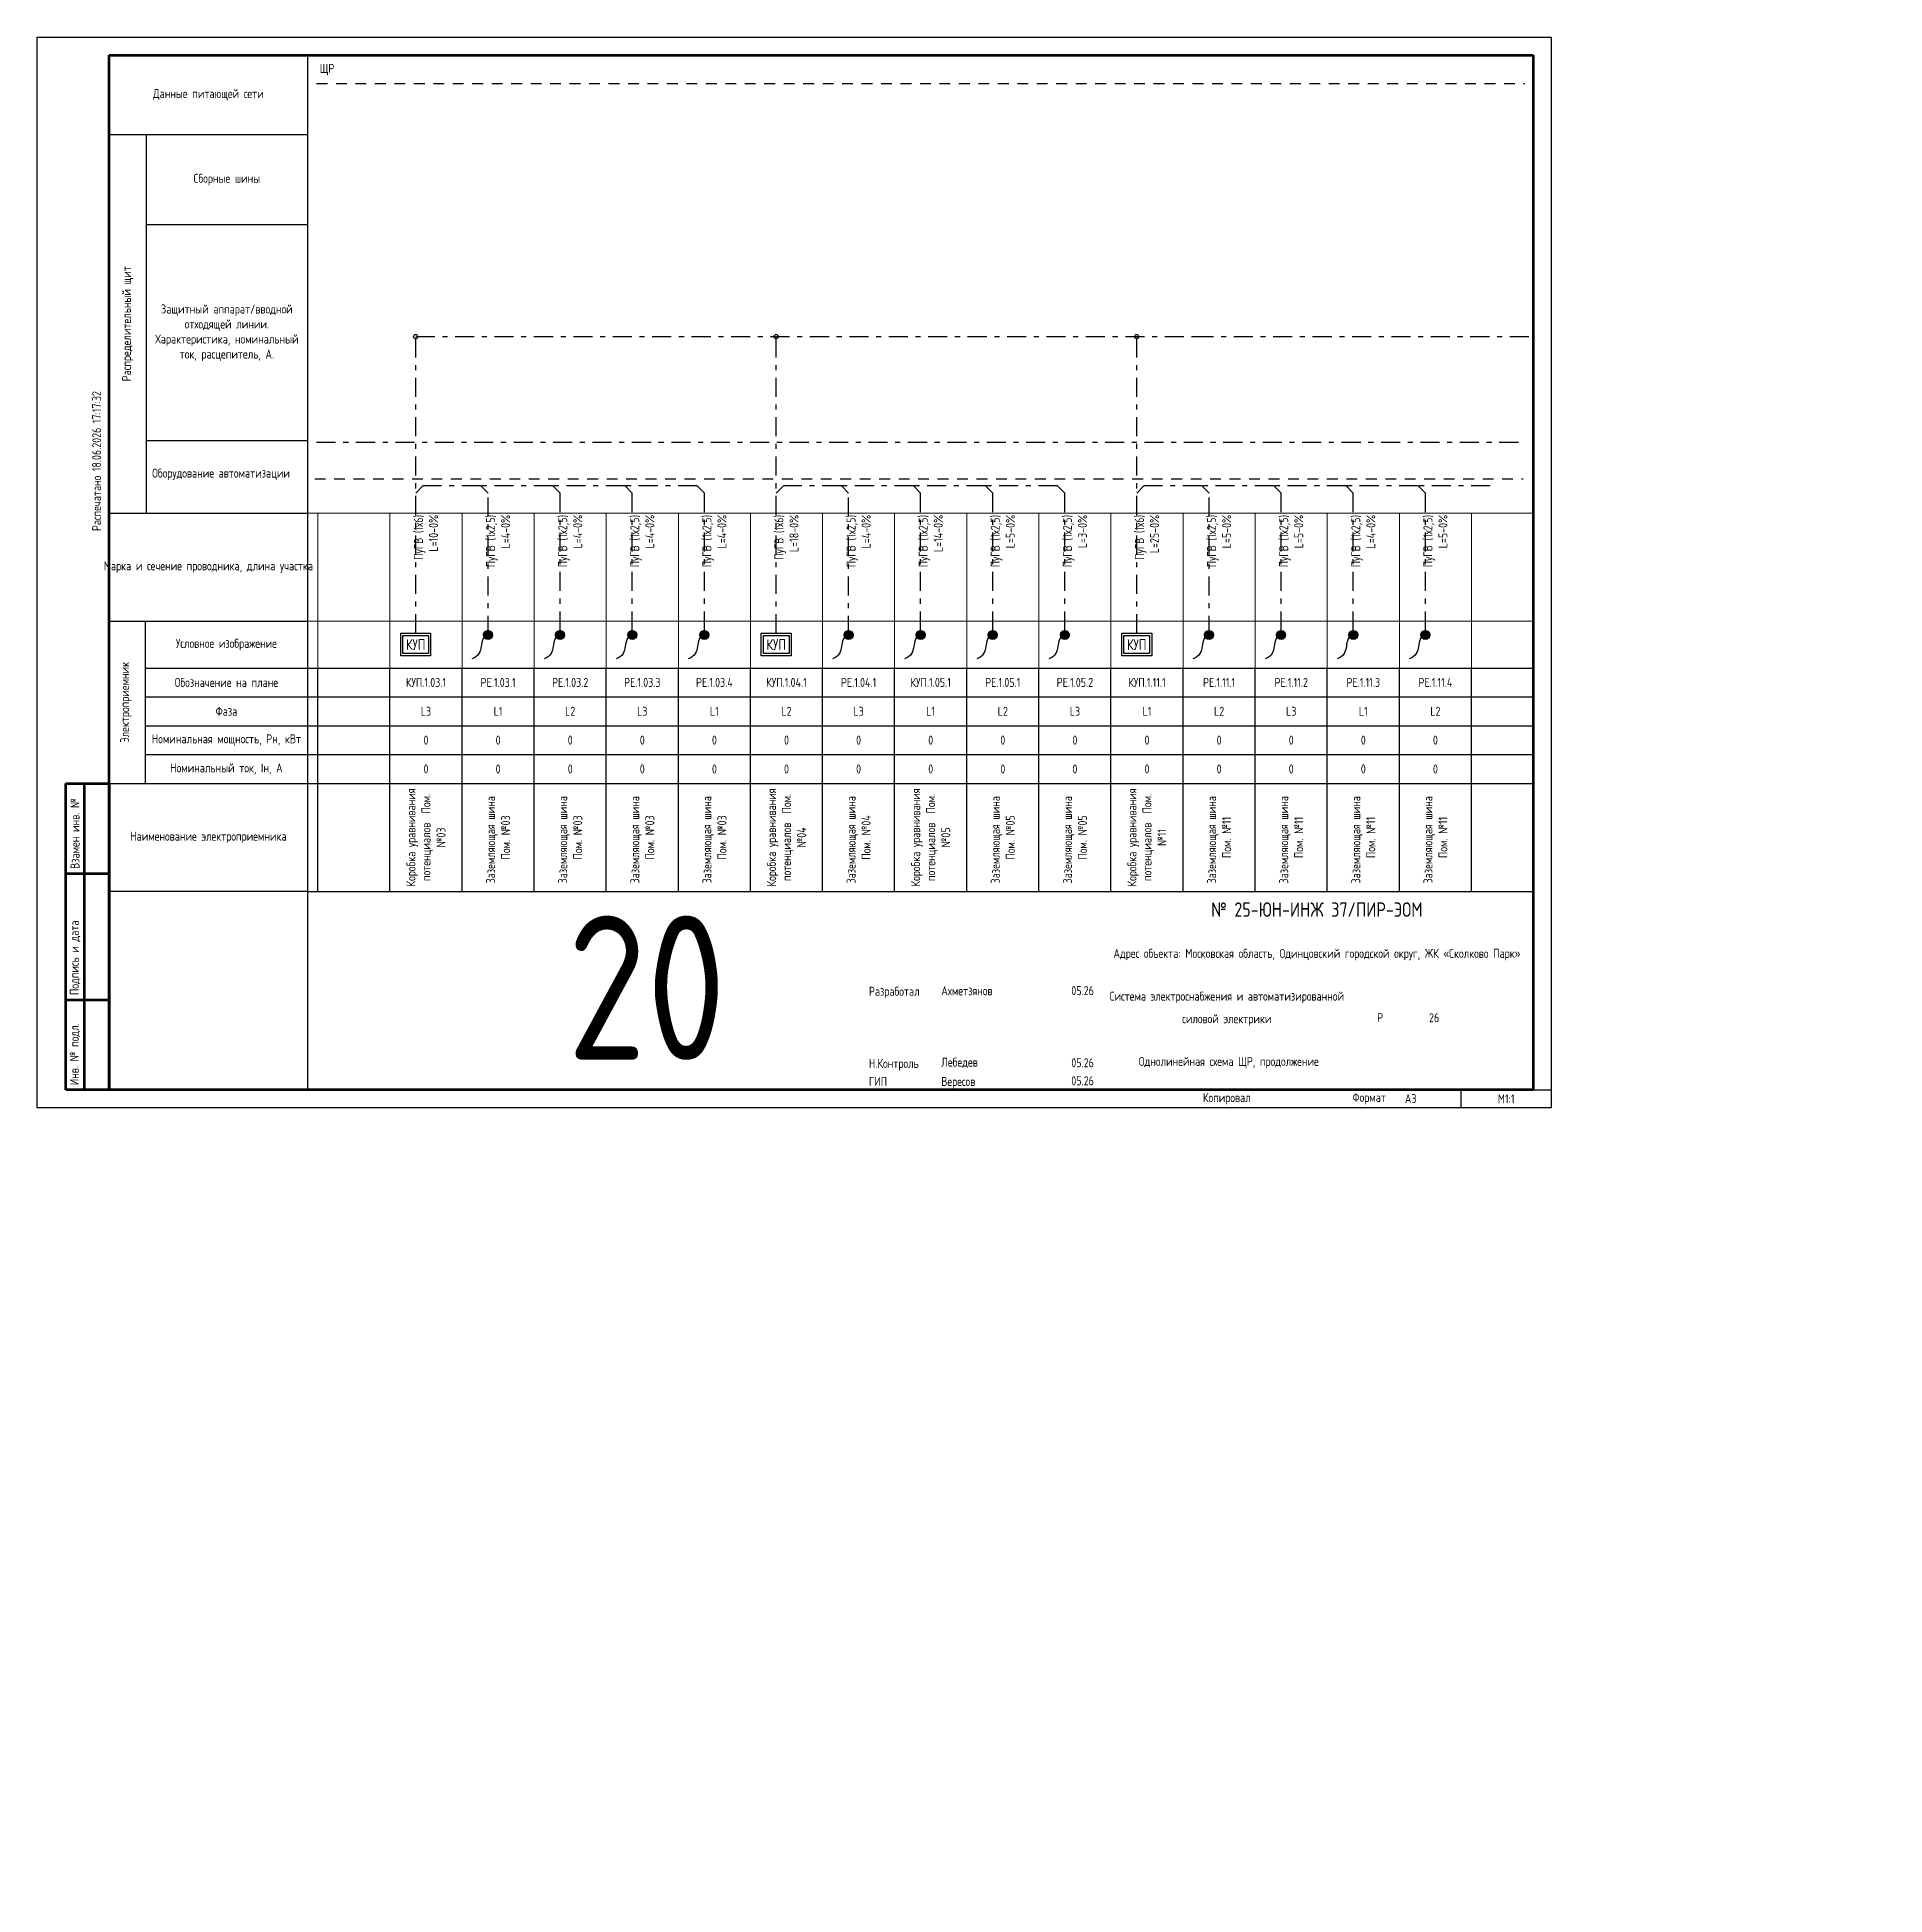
# Paper-space layout 'ЩР-1 (20)' of a CAD drawing. Header units: millimetres. Extents: x 0 to 513, y -218 to 297.
# The model-space entities are those that its viewports show. They can reach past a viewport. Long polylines and large blocks are cut down to what shows.
import ezdxf
from ezdxf.enums import TextEntityAlignment as Align

# ---------------------------------------------------------------- set-up
doc = ezdxf.new("R2010")
doc.units = ezdxf.units.MM
doc.linetypes.add('JIS_02_0.7', pattern=[1.35, 0.75, -0.6])
doc.linetypes.add('Штрихштриховая', pattern=[10.936111, 5.291667, -2.116667, 1.411111, -2.116667])
for name, color, linetype in [('0 @ 1', 7, 'Continuous'), ('0 @ 5', 7, 'Continuous'), ('0_UNC_12 ДСУП. Оборудование', 104, 'Continuous'), ('0_UNC_12 ДСУП. Оборудование @ 1', 104, 'Continuous'), ('0_UNC_12 ДСУП. Оборудование @ 5', 104, 'Continuous'), ('0_Рамка', 7, 'Continuous'), ('Нумерация QF', 7, 'Continuous')]:
    doc.layers.add(name, color=color, linetype=linetype)
doc.layers.add('0_UNC Defpoints ЭОМ', color=6, linetype='Continuous', plot=False)
doc.styles.add('Unecom', font='GOST2304A_0.ttf', dxfattribs={"height": 2.5})
doc.styles.add('СПДС', font='isocpeur.ttf', dxfattribs={"width": 0.8, "height": 2.5})
doc.styles.add('СПДС1.8', font='isocpeur.ttf', dxfattribs={"width": 0.8, "height": 1.8})

psp = doc.layouts.new('ЩР-1 (20)')

# ---------------------------------------------------------------- texts
at = {"insert": (407.5, 2.5), "char_height": 2.5, "width": 25, "attachment_point": 5, "line_spacing_factor": 2, "style": 'Unecom'}
psp.add_mtext('М1:1', dxfattribs=at)

msp = doc.modelspace()

# ---------------------------------------------------------------- texts
at = {"layer": 'Defpoints', "color": 6, "insert": (6587.024, 1339.307), "char_height": 40, "attachment_point": 1, "style": 'Unecom'}
msp.add_mtext_dynamic_manual_height_columns('20', width=99.92054, gutter_width=12.5, heights=[0], dxfattribs=at)
at = {"layer": 'Нумерация QF', "insert": (6518.367, 1575.564), "char_height": 2.5, "attachment_point": 1, "style": 'Unecom'}
msp.add_mtext_dynamic_manual_height_columns('ЩР', width=13.62236, gutter_width=12.5, heights=[0], dxfattribs=at)

# ---------------------------------------------------------------- blocks, each defined once
blk = doc.blocks.new('*U51')
at = {"lineweight": 60, "ltscale": 10}
for p, q in [((20, 292), (415, 292)), ((20, 5), (20, 292)), ((415, 292), (415, 5)), ((8, 90), (20, 90)), ((8, 5), (8, 90)), ((13, 90), (13, 5)), ((20, 90), (20, 5)), ((20, 90), (20, 5)), ((8, 65), (20, 65)), ((8, 30), (20, 30)), ((20, 5), (8, 5)), ((415, 5), (20, 5))]:
    blk.add_line(p, q, dxfattribs=at)
at = {"layer": '0_UNC Defpoints ЭОМ', "ltscale": 10}
blk.add_lwpolyline([(420, 0), (0, 0), (0, 297), (420, 297)], close=True, dxfattribs=at)
at = {"layer": '0_UNC Defpoints ЭОМ', "lineweight": 30}
blk.add_lwpolyline([(395, 5), (420, 5), (420, 0), (395, 0)], close=True, dxfattribs=at)
at = {"char_height": 2.5, "attachment_point": 4, "rotation": 90, "style": 'Unecom'}
for s, insert, width in [('{\\fGOST type A|b0|i1|c204|p34; }Взамен инв. №', (10.5, 65), 25), (' Подпись и дата', (10.5, 30), 35), (' Инв. № подл.', (10.5, 5), 24.4187)]:
    blk.add_mtext(s, dxfattribs=dict(at, insert=insert, width=width))
at = {"style": 'Unecom'}
for s, insert, char_height, width, attachment_point, line_spacing_factor in [('№ 25-ЮН-ИНЖ 37/ПИР-ЭОМ', (355, 54.99), 4, 120, 5, 2), ('Адрес объекта: Московская область, Одинцовский городской округ, ЖК «Сколково Парк»', (355, 42.5), 2.5, 115, 5, 1.5), ('Разработал', (230.72, 31.98), 2.5, 20, 4, 2), ('Ахметзянов', (250.8, 32.46), 2.5, 19.9212, 4, 2), ('05.26', (290, 32.5), 2.5, 10, 5, 2), ('Система электроснабжения и автоматизированной силовой электрики', (330, 27.5), 2.5, 70, 5, 1.5), ('Р', (372.5, 25), 2.5, 15, 5, 2), ('Н.Контроль', (230.72, 11.98), 2.5, 20, 4, 2), ('Лебедев', (250.8, 12.46), 2.5, 19.9212, 4, 2), ('05.26', (290, 12.5), 2.5, 10, 5, 2), ('ГИП', (230.72, 7.32), 2.5, 20, 4, 2), ('Вересов', (250.8, 6.97), 2.5, 19.9212, 4, 2), ('05.26', (290, 7.5), 2.5, 10, 5, 2)]:
    blk.add_mtext(s, dxfattribs=dict(at, insert=insert, char_height=char_height, width=width, attachment_point=attachment_point, line_spacing_factor=line_spacing_factor))
at = {"char_height": 2.5, "attachment_point": 4, "style": 'Unecom'}
for s, insert, width in [('Формат  ', (364.85, 2.55), 50), ('\\pi1; ', (250, -133.18), 20), ('\\pi1; ', (250, -133.18), 20), ('\\pi1; ', (250, -133.18), 20), ('\\pi1; ', (512.53, -218.32), 20), ('\\pi1; ', (512.53, -218.32), 20), ('\\pi1; ', (512.53, -218.32), 20)]:
    blk.add_mtext(s, dxfattribs=dict(at, insert=insert, width=width))
at = {"style": 'Unecom'}
blk.add_attdef('ЛИСТ_№', text='', height=2.5, dxfattribs=at).set_placement((387.5, 25), align=Align.MIDDLE_CENTER)
blk.add_attdef('КОЛ-ВО_ЛИСТОВ', text='', height=2.5, dxfattribs=at).set_placement((404.71, 23.69), align=Align.CENTER)
blk.add_attdef('ОПИСАНИЕ_ЛИСТА_001', (325.82, 11.28), '', height=2.5, dxfattribs=at)
at = {"style": 'Unecom', "flags": 8}
blk.add_attdef('ФОРМАТ_БУМАГИ', (379.38, 1.29), '', height=2.5, dxfattribs=at)
at = {"layer": '0_Рамка', "style": 'СПДС', "width": 0.8}
blk.add_text('Распечатано 18.06.2026 17:17:32', height=2.5, rotation=90, dxfattribs=at).set_placement((16.5, 160), align=Align.MIDDLE_LEFT)
at = {"layer": 'Defpoints', "insert": (330, 2.5), "char_height": 2.5, "width": 70, "attachment_point": 5, "style": 'Unecom'}
blk.add_mtext('Копировал', dxfattribs=at)
blk = doc.blocks.new('_Боковик_схема Юником')
at = {"color": 0, "lineweight": -2, "ltscale": 3}
blk.add_lwpolyline([(0, 232), (55, 232), (55, 0), (0, 0)], close=True, dxfattribs=at)
for points in [[(0, 210), (55, 210), (55, 125), (10.26, 125)], [(10.26, 210), (10.26, 105)], [(10.26, 185), (55, 185)], [(0, 105), (55, 105)], [(0, 75), (55, 75)], [(10, 75), (10, 30)], [(10, 62), (51.77, 62)], [(10, 62), (55, 62)], [(10, 54), (55, 54)], [(10, 46), (55, 46)], [(10, 38), (55, 38)], [(0, 30), (55, 30)]]:
    blk.add_lwpolyline(points, dxfattribs=at)
at = {"color": 0, "lineweight": -2, "char_height": 2.5, "attachment_point": 5, "style": 'Unecom'}
for s, insert, width in [('Данные питающей сети', (27.5, 221), 55), ('Сборные шины', (32.63, 197.5), 44.7356), ('Защитный аппарат/вводной отходящей линии.\\PХарактеристика, номинальный ток, расцепитель, А.', (32.63, 155), 44.7356), ('Оборудование автоматизации', (31.02, 115.72), 37.8835), ('Марка и сечение проводника, длина участка', (27.5, 90), 55), ('Условное изображение', (32.5, 68.5), 45), ('Обозначение на плане', (32.5, 58), 45), ('Фаза', (32.5, 50), 45), ('Номинальная мощность, Рн, кВт', (32.5, 42), 45), ('Номинальный ток, Iн, А', (32.5, 34), 45), ('Наименование электроприемника', (27.5, 15), 55)]:
    blk.add_mtext(s, dxfattribs=dict(at, insert=insert, width=width))
at = {"color": 0, "lineweight": -2, "char_height": 2.5, "attachment_point": 5, "rotation": 90, "style": 'Unecom'}
for s, insert, width in [('Распределительный щит', (5.13, 157.5), 105), ('Электроприемник', (4.61, 52.5), 45)]:
    blk.add_mtext(s, dxfattribs=dict(at, insert=insert, width=width))
blk = doc.blocks.new('*T29')
at = {"transparency": 16777216}
for p, q in [((0, 0), (0, 62)), ((0, 62), (7822.86, 62)), ((20, 0), (20, 62)), ((40, 0), (40, 62)), ((60, 0), (60, 62)), ((80, 0), (80, 62)), ((100, 0), (100, 62)), ((120, 0), (120, 62)), ((140, 0), (140, 62)), ((160, 0), (160, 62)), ((180, 0), (180, 62)), ((200, 0), (200, 62)), ((220, 0), (220, 62)), ((240, 0), (240, 62)), ((260, 0), (260, 62)), ((280, 0), (280, 62)), ((300, 0), (300, 62)), ((320, 0), (320, 62)), ((340, 0), (340, 62)), ((360, 0), (360, 62)), ((380, 0), (380, 62)), ((400, 0), (400, 62)), ((420, 0), (420, 62)), ((440, 0), (440, 62)), ((460, 0), (460, 62)), ((480, 0), (480, 62)), ((500, 0), (500, 62)), ((520, 0), (520, 62)), ((540, 0), (540, 62)), ((560, 0), (560, 62)), ((580, 0), (580, 62)), ((600, 0), (600, 62)), ((620, 0), (620, 62)), ((640, 0), (640, 62)), ((660, 0), (660, 62)), ((680, 0), (680, 62)), ((700, 0), (700, 62)), ((720, 0), (720, 62)), ((740, 0), (740, 62)), ((760, 0), (760, 62)), ((780, 0), (780, 62)), ((800, 0), (800, 62)), ((820, 0), (820, 62)), ((840, 0), (840, 62)), ((860, 0), (860, 62)), ((880, 0), (880, 62)), ((900, 0), (900, 62)), ((920, 0), (920, 62)), ((940, 0), (940, 62)), ((960, 0), (960, 62)), ((980, 0), (980, 62)), ((1000, 0), (1000, 62)), ((1020, 0), (1020, 62)), ((1040, 0), (1040, 62)), ((1060, 0), (1060, 62)), ((1080, 0), (1080, 62)), ((1100, 0), (1100, 62)), ((1120, 0), (1120, 62)), ((1140, 0), (1140, 62)), ((1160, 0), (1160, 62)), ((1180, 0), (1180, 62)), ((1200, 0), (1200, 62)), ((1220, 0), (1220, 62)), ((1240, 0), (1240, 62)), ((1260, 0), (1260, 62)), ((1280, 0), (1280, 62)), ((1300, 0), (1300, 62)), ((1320, 0), (1320, 62)), ((1340, 0), (1340, 62)), ((1360, 0), (1360, 62)), ((1380, 0), (1380, 62)), ((1400, 0), (1400, 62)), ((1420, 0), (1420, 62)), ((1440, 0), (1440, 62)), ((1460, 0), (1460, 62)), ((1480, 0), (1480, 62)), ((1500, 0), (1500, 62)), ((1520, 0), (1520, 62)), ((1540, 0), (1540, 62)), ((1560, 0), (1560, 62)), ((1580, 0), (1580, 62)), ((1600, 0), (1600, 62)), ((1620, 0), (1620, 62)), ((1640, 0), (1640, 62)), ((1660, 0), (1660, 62)), ((1680, 0), (1680, 62)), ((1700, 0), (1700, 62)), ((1720, 0), (1720, 62)), ((1740, 0), (1740, 62)), ((1760, 0), (1760, 62)), ((1780, 0), (1780, 62)), ((1800, 0), (1800, 62)), ((1820, 0), (1820, 62)), ((1840, 0), (1840, 62)), ((1860, 0), (1860, 62)), ((1880, 0), (1880, 62)), ((1900, 0), (1900, 62)), ((1920, 0), (1920, 62)), ((1940, 0), (1940, 62)), ((1960, 0), (1960, 62)), ((1980, 0), (1980, 62)), ((2000, 0), (2000, 62)), ((2020, 0), (2020, 62)), ((2040, 0), (2040, 62)), ((2060, 0), (2060, 62)), ((2080, 0), (2080, 62)), ((2100, 0), (2100, 62)), ((2120, 0), (2120, 62)), ((2140, 0), (2140, 62)), ((2160, 0), (2160, 62)), ((2180, 0), (2180, 62)), ((2200, 0), (2200, 62)), ((2220, 0), (2220, 62)), ((2240, 0), (2240, 62)), ((2260, 0), (2260, 62)), ((2280, 0), (2280, 62)), ((2300, 0), (2300, 62)), ((2320, 0), (2320, 62)), ((2340, 0), (2340, 62)), ((2360, 0), (2360, 62)), ((2380, 0), (2380, 62)), ((2400, 0), (2400, 62)), ((2420, 0), (2420, 62)), ((2440, 0), (2440, 62)), ((2460, 0), (2460, 62)), ((2480, 0), (2480, 62)), ((2500, 0), (2500, 62)), ((2520, 0), (2520, 62)), ((2540, 0), (2540, 62)), ((2560, 0), (2560, 62)), ((2580, 0), (2580, 62)), ((2600, 0), (2600, 62)), ((2620, 0), (2620, 62)), ((2640, 0), (2640, 62)), ((2660, 0), (2660, 62)), ((2680, 0), (2680, 62)), ((2700, 0), (2700, 62)), ((2720, 0), (2720, 62)), ((2740, 0), (2740, 62)), ((2760, 0), (2760, 62)), ((2780, 0), (2780, 62)), ((2800, 0), (2800, 62)), ((2820, 0), (2820, 62)), ((2840, 0), (2840, 62)), ((2860, 0), (2860, 62)), ((2880, 0), (2880, 62)), ((2900, 0), (2900, 62)), ((2920, 0), (2920, 62)), ((2940, 0), (2940, 62)), ((2960, 0), (2960, 62)), ((2980, 0), (2980, 62)), ((3000, 0), (3000, 62)), ((3020, 0), (3020, 62)), ((3040, 0), (3040, 62)), ((3060, 0), (3060, 62)), ((3080, 0), (3080, 62)), ((3100, 0), (3100, 62)), ((3120, 0), (3120, 62)), ((3140, 0), (3140, 62)), ((3160, 0), (3160, 62)), ((3180, 0), (3180, 62)), ((3200, 0), (3200, 62)), ((3220, 0), (3220, 62)), ((3240, 0), (3240, 62)), ((3260, 0), (3260, 62)), ((3280, 0), (3280, 62)), ((3300, 0), (3300, 62)), ((3320, 0), (3320, 62)), ((3340, 0), (3340, 62)), ((3360, 0), (3360, 62)), ((3380, 0), (3380, 62)), ((3400, 0), (3400, 62)), ((3420, 0), (3420, 62)), ((3440, 0), (3440, 62)), ((3460, 0), (3460, 62)), ((3480, 0), (3480, 62)), ((3500, 0), (3500, 62)), ((3520, 0), (3520, 62)), ((3540, 0), (3540, 62)), ((3560, 0), (3560, 62)), ((3580, 0), (3580, 62)), ((3600, 0), (3600, 62)), ((3620, 0), (3620, 62)), ((3640, 0), (3640, 62)), ((3660, 0), (3660, 62)), ((3680, 0), (3680, 62)), ((3700, 0), (3700, 62)), ((3720, 0), (3720, 62)), ((3740, 0), (3740, 62)), ((3760, 0), (3760, 62)), ((3780, 0), (3780, 62)), ((3800, 0), (3800, 62)), ((3820, 0), (3820, 62)), ((3840, 0), (3840, 62)), ((3860, 0), (3860, 62)), ((3880, 0), (3880, 62)), ((3900, 0), (3900, 62)), ((3920, 0), (3920, 62)), ((3940, 0), (3940, 62)), ((3960, 0), (3960, 62)), ((3980, 0), (3980, 62)), ((4000, 0), (4000, 62)), ((4020, 0), (4020, 62)), ((4040, 0), (4040, 62)), ((4060, 0), (4060, 62)), ((4080, 0), (4080, 62)), ((4100, 0), (4100, 62)), ((4120, 0), (4120, 62)), ((4140, 0), (4140, 62)), ((4160, 0), (4160, 62)), ((4180, 0), (4180, 62)), ((4200, 0), (4200, 62)), ((4220, 0), (4220, 62)), ((4240, 0), (4240, 62)), ((4260, 0), (4260, 62)), ((4280, 0), (4280, 62)), ((4300, 0), (4300, 62)), ((4320, 0), (4320, 62)), ((4340, 0), (4340, 62)), ((4360, 0), (4360, 62)), ((4380, 0), (4380, 62)), ((4400, 0), (4400, 62)), ((4420, 0), (4420, 62)), ((4440, 0), (4440, 62)), ((4460, 0), (4460, 62)), ((4480, 0), (4480, 62)), ((4500, 0), (4500, 62)), ((4520, 0), (4520, 62)), ((4540, 0), (4540, 62)), ((4560, 0), (4560, 62)), ((4580, 0), (4580, 62)), ((4600, 0), (4600, 62)), ((4620, 0), (4620, 62)), ((4640, 0), (4640, 62)), ((4660, 0), (4660, 62)), ((4682.86, 0), (4682.86, 62)), ((4702.86, 0), (4702.86, 62)), ((4722.86, 0), (4722.86, 62)), ((4742.86, 0), (4742.86, 62)), ((4762.86, 0), (4762.86, 62)), ((4782.86, 0), (4782.86, 62)), ((4802.86, 0), (4802.86, 62)), ((4822.86, 0), (4822.86, 62)), ((4842.86, 0), (4842.86, 62)), ((4862.86, 0), (4862.86, 62)), ((4882.86, 0), (4882.86, 62)), ((4902.86, 0), (4902.86, 62)), ((4922.86, 0), (4922.86, 62)), ((4942.86, 0), (4942.86, 62)), ((4962.86, 0), (4962.86, 62)), ((4982.86, 0), (4982.86, 62)), ((5002.86, 0), (5002.86, 62)), ((5022.86, 0), (5022.86, 62)), ((5042.86, 0), (5042.86, 62)), ((5062.86, 0), (5062.86, 62)), ((5082.86, 0), (5082.86, 62)), ((5102.86, 0), (5102.86, 62)), ((5122.86, 0), (5122.86, 62)), ((5142.86, 0), (5142.86, 62)), ((5162.86, 0), (5162.86, 62)), ((5182.86, 0), (5182.86, 62)), ((5202.86, 0), (5202.86, 62)), ((5222.86, 0), (5222.86, 62)), ((5242.86, 0), (5242.86, 62)), ((5262.86, 0), (5262.86, 62)), ((5282.86, 0), (5282.86, 62)), ((5302.86, 0), (5302.86, 62)), ((5322.86, 0), (5322.86, 62)), ((5342.86, 0), (5342.86, 62)), ((5362.86, 0), (5362.86, 62)), ((5382.86, 0), (5382.86, 62)), ((5402.86, 0), (5402.86, 62)), ((5422.86, 0), (5422.86, 62)), ((5442.86, 0), (5442.86, 62)), ((5462.86, 0), (5462.86, 62)), ((5482.86, 0), (5482.86, 62)), ((5502.86, 0), (5502.86, 62)), ((5522.86, 0), (5522.86, 62)), ((5542.86, 0), (5542.86, 62)), ((5562.86, 0), (5562.86, 62)), ((5582.86, 0), (5582.86, 62)), ((5602.86, 0), (5602.86, 62)), ((5622.86, 0), (5622.86, 62)), ((5642.86, 0), (5642.86, 62)), ((5662.86, 0), (5662.86, 62)), ((5682.86, 0), (5682.86, 62)), ((5702.86, 0), (5702.86, 62)), ((5722.86, 0), (5722.86, 62)), ((5742.86, 0), (5742.86, 62)), ((5762.86, 0), (5762.86, 62)), ((5782.86, 0), (5782.86, 62)), ((5802.86, 0), (5802.86, 62)), ((5822.86, 0), (5822.86, 62)), ((5842.86, 0), (5842.86, 62)), ((5862.86, 0), (5862.86, 62)), ((5882.86, 0), (5882.86, 62)), ((5902.86, 0), (5902.86, 62)), ((5922.86, 0), (5922.86, 62)), ((5942.86, 0), (5942.86, 62)), ((5962.86, 0), (5962.86, 62)), ((5982.86, 0), (5982.86, 62)), ((6002.86, 0), (6002.86, 62)), ((6022.86, 0), (6022.86, 62)), ((6042.86, 0), (6042.86, 62)), ((6062.86, 0), (6062.86, 62)), ((6082.86, 0), (6082.86, 62)), ((6102.86, 0), (6102.86, 62)), ((6122.86, 0), (6122.86, 62)), ((6142.86, 0), (6142.86, 62)), ((6162.86, 0), (6162.86, 62)), ((6182.86, 0), (6182.86, 62)), ((6202.86, 0), (6202.86, 62)), ((6222.86, 0), (6222.86, 62)), ((6242.86, 0), (6242.86, 62)), ((6262.86, 0), (6262.86, 62)), ((6282.86, 0), (6282.86, 62)), ((6302.86, 0), (6302.86, 62)), ((6322.86, 0), (6322.86, 62)), ((6342.86, 0), (6342.86, 62)), ((6362.86, 0), (6362.86, 62)), ((6382.86, 0), (6382.86, 62)), ((6402.86, 0), (6402.86, 62)), ((6422.86, 0), (6422.86, 62)), ((6442.86, 0), (6442.86, 62)), ((6462.86, 0), (6462.86, 62)), ((6482.86, 0), (6482.86, 62)), ((6502.86, 0), (6502.86, 62)), ((6522.86, 0), (6522.86, 62)), ((6542.86, 0), (6542.86, 62)), ((6562.86, 0), (6562.86, 62)), ((6582.86, 0), (6582.86, 62)), ((6602.86, 0), (6602.86, 62)), ((6622.86, 0), (6622.86, 62)), ((6642.86, 0), (6642.86, 62)), ((6662.86, 0), (6662.86, 62)), ((6682.86, 0), (6682.86, 62)), ((6702.86, 0), (6702.86, 62)), ((6722.86, 0), (6722.86, 62)), ((6742.86, 0), (6742.86, 62)), ((6762.86, 0), (6762.86, 62)), ((6782.86, 0), (6782.86, 62)), ((6802.86, 0), (6802.86, 62)), ((6822.86, 0), (6822.86, 62)), ((6842.86, 0), (6842.86, 62)), ((6862.86, 0), (6862.86, 62)), ((6882.86, 0), (6882.86, 62)), ((6902.86, 0), (6902.86, 62)), ((6922.86, 0), (6922.86, 62)), ((6942.86, 0), (6942.86, 62)), ((6962.86, 0), (6962.86, 62)), ((6982.86, 0), (6982.86, 62)), ((7002.86, 0), (7002.86, 62)), ((7022.86, 0), (7022.86, 62)), ((7042.86, 0), (7042.86, 62)), ((7062.86, 0), (7062.86, 62)), ((7082.86, 0), (7082.86, 62)), ((7102.86, 0), (7102.86, 62)), ((7122.86, 0), (7122.86, 62)), ((7142.86, 0), (7142.86, 62)), ((7162.86, 0), (7162.86, 62)), ((7182.86, 0), (7182.86, 62)), ((7202.86, 0), (7202.86, 62)), ((7222.86, 0), (7222.86, 62)), ((7242.86, 0), (7242.86, 62)), ((7262.86, 0), (7262.86, 62)), ((7282.86, 0), (7282.86, 62)), ((7302.86, 0), (7302.86, 62)), ((7322.86, 0), (7322.86, 62)), ((7342.86, 0), (7342.86, 62)), ((7362.86, 0), (7362.86, 62)), ((7382.86, 0), (7382.86, 62)), ((7402.86, 0), (7402.86, 62)), ((7422.86, 0), (7422.86, 62)), ((7442.86, 0), (7442.86, 62)), ((7462.86, 0), (7462.86, 62)), ((7482.86, 0), (7482.86, 62)), ((7502.86, 0), (7502.86, 62)), ((7522.86, 0), (7522.86, 62)), ((7542.86, 0), (7542.86, 62)), ((7562.86, 0), (7562.86, 62)), ((7582.86, 0), (7582.86, 62)), ((7602.86, 0), (7602.86, 62)), ((7622.86, 0), (7622.86, 62)), ((7642.86, 0), (7642.86, 62)), ((7662.86, 0), (7662.86, 62)), ((7682.86, 0), (7682.86, 62)), ((7702.86, 0), (7702.86, 62)), ((7722.86, 0), (7722.86, 62)), ((7742.86, 0), (7742.86, 62)), ((7762.86, 0), (7762.86, 62)), ((7782.86, 0), (7782.86, 62)), ((7802.86, 0), (7802.86, 62)), ((7822.86, 0), (7822.86, 62)), ((0, 54), (7822.86, 54)), ((0, 46), (7822.86, 46)), ((0, 38), (7822.86, 38)), ((0, 30), (7822.86, 30)), ((0, 0), (7822.86, 0))]:
    blk.add_line(p, q, dxfattribs=at)
at = {"layer": 'Defpoints', "color": 8, "linetype": 'ByBlock', "lineweight": 0, "transparency": 16777216}
for p, q in [((0, 62), (0, 105)), ((0, 105), (8066.19, 105)), ((20, 62), (20, 105)), ((40, 62), (40, 105)), ((60, 62), (60, 105)), ((80, 62), (80, 105)), ((100, 62), (100, 105)), ((120, 62), (120, 105)), ((140, 62), (140, 105)), ((160, 62), (160, 105)), ((180, 62), (180, 105)), ((200, 62), (200, 105)), ((220, 62), (220, 105)), ((240, 62), (240, 105)), ((260, 62), (260, 105)), ((280, 62), (280, 105)), ((300, 62), (300, 105)), ((320, 62), (320, 105)), ((340, 62), (340, 105)), ((360, 62), (360, 105)), ((380, 62), (380, 105)), ((400, 62), (400, 105)), ((420, 62), (420, 105)), ((440, 62), (440, 105)), ((460, 62), (460, 105)), ((480, 62), (480, 105)), ((500, 62), (500, 105)), ((520, 62), (520, 105)), ((540, 62), (540, 105)), ((560, 62), (560, 105)), ((580, 62), (580, 105)), ((600, 62), (600, 105)), ((620, 62), (620, 105)), ((640, 62), (640, 105)), ((660, 62), (660, 105)), ((680, 62), (680, 105)), ((700, 62), (700, 105)), ((720, 62), (720, 105)), ((740, 62), (740, 105)), ((760, 62), (760, 105)), ((780, 62), (780, 105)), ((800, 62), (800, 105)), ((820, 62), (820, 105)), ((840, 62), (840, 105)), ((860, 62), (860, 105)), ((880, 62), (880, 105)), ((900, 62), (900, 105)), ((920, 62), (920, 105)), ((940, 62), (940, 105)), ((960, 62), (960, 105)), ((980, 62), (980, 105)), ((1000, 62), (1000, 105)), ((1020, 62), (1020, 105)), ((1040, 62), (1040, 105)), ((1060, 62), (1060, 105)), ((1080, 62), (1080, 105)), ((1100, 62), (1100, 105)), ((1120, 62), (1120, 105)), ((1140, 62), (1140, 105)), ((1160, 62), (1160, 105)), ((1180, 62), (1180, 105)), ((1200, 62), (1200, 105)), ((1220, 62), (1220, 105)), ((1240, 62), (1240, 105)), ((1260, 62), (1260, 105)), ((1280, 62), (1280, 105)), ((1300, 62), (1300, 105)), ((1320, 62), (1320, 105)), ((1340, 62), (1340, 105)), ((1360, 62), (1360, 105)), ((1380, 62), (1380, 105)), ((1400, 62), (1400, 105)), ((1420, 62), (1420, 105)), ((1440, 62), (1440, 105)), ((1460, 62), (1460, 105)), ((1480, 62), (1480, 105)), ((1500, 62), (1500, 105)), ((1520, 62), (1520, 105)), ((1540, 62), (1540, 105)), ((1560, 62), (1560, 105)), ((1580, 62), (1580, 105)), ((1600, 62), (1600, 105)), ((1620, 62), (1620, 105)), ((1640, 62), (1640, 105)), ((1660, 62), (1660, 105)), ((1680, 62), (1680, 105)), ((1700, 62), (1700, 105)), ((1720, 62), (1720, 105)), ((1740, 62), (1740, 105)), ((1760, 62), (1760, 105)), ((1780, 62), (1780, 105)), ((1800, 62), (1800, 105)), ((1820, 62), (1820, 105)), ((1840, 62), (1840, 105)), ((1860, 62), (1860, 105)), ((1880, 62), (1880, 105)), ((1900, 62), (1900, 105)), ((1920, 62), (1920, 105)), ((1940, 62), (1940, 105)), ((1960, 62), (1960, 105)), ((1980, 62), (1980, 105)), ((2000, 62), (2000, 105)), ((2020, 62), (2020, 105)), ((2040, 62), (2040, 105)), ((2060, 62), (2060, 105)), ((2080, 62), (2080, 105)), ((2100, 62), (2100, 105)), ((2120, 62), (2120, 105)), ((2140, 62), (2140, 105)), ((2160, 62), (2160, 105)), ((2180, 62), (2180, 105)), ((2200, 62), (2200, 105)), ((2220, 62), (2220, 105)), ((2240, 62), (2240, 105)), ((2260, 62), (2260, 105)), ((2280, 62), (2280, 105)), ((2300, 62), (2300, 105)), ((2320, 62), (2320, 105)), ((2340, 62), (2340, 105)), ((2360, 62), (2360, 105)), ((2380, 62), (2380, 105)), ((2400, 62), (2400, 105)), ((2420, 62), (2420, 105)), ((2440, 62), (2440, 105)), ((2460, 62), (2460, 105)), ((2480, 62), (2480, 105)), ((2500, 62), (2500, 105)), ((2520, 62), (2520, 105)), ((2540, 62), (2540, 105)), ((2560, 62), (2560, 105)), ((2580, 62), (2580, 105)), ((2600, 62), (2600, 105)), ((2620, 62), (2620, 105)), ((2640, 62), (2640, 105)), ((2660, 62), (2660, 105)), ((2680, 62), (2680, 105)), ((2700, 62), (2700, 105)), ((2720, 62), (2720, 105)), ((2740, 62), (2740, 105)), ((2760, 62), (2760, 105)), ((2780, 62), (2780, 105)), ((2800, 62), (2800, 105)), ((2820, 62), (2820, 105)), ((2840, 62), (2840, 105)), ((2860, 62), (2860, 105)), ((2880, 62), (2880, 105)), ((2900, 62), (2900, 105)), ((2920, 62), (2920, 105)), ((2940, 62), (2940, 105)), ((2960, 62), (2960, 105)), ((2980, 62), (2980, 105)), ((3000, 62), (3000, 105)), ((3020, 62), (3020, 105)), ((3040, 62), (3040, 105)), ((3060, 62), (3060, 105)), ((3080, 62), (3080, 105)), ((3100, 62), (3100, 105)), ((3120, 62), (3120, 105)), ((3140, 62), (3140, 105)), ((3160, 62), (3160, 105)), ((3180, 62), (3180, 105)), ((3200, 62), (3200, 105)), ((3220, 62), (3220, 105)), ((3240, 62), (3240, 105)), ((3260, 62), (3260, 105)), ((3280, 62), (3280, 105)), ((3300, 62), (3300, 105)), ((3320, 62), (3320, 105)), ((3340, 62), (3340, 105)), ((3360, 62), (3360, 105)), ((3380, 62), (3380, 105)), ((3400, 62), (3400, 105)), ((3420, 62), (3420, 105)), ((3440, 62), (3440, 105)), ((3460, 62), (3460, 105)), ((3480, 62), (3480, 105)), ((3500, 62), (3500, 105)), ((3520, 62), (3520, 105)), ((3540, 62), (3540, 105)), ((3560, 62), (3560, 105)), ((3580, 62), (3580, 105)), ((3600, 62), (3600, 105)), ((3620, 62), (3620, 105)), ((3640, 62), (3640, 105)), ((3660, 62), (3660, 105)), ((3680, 62), (3680, 105)), ((3700, 62), (3700, 105)), ((3720, 62), (3720, 105)), ((3740, 62), (3740, 105)), ((3760, 62), (3760, 105)), ((3780, 62), (3780, 105)), ((3800, 62), (3800, 105)), ((3820, 62), (3820, 105)), ((3840, 62), (3840, 105)), ((3860, 62), (3860, 105)), ((3880, 62), (3880, 105)), ((3900, 62), (3900, 105)), ((3920, 62), (3920, 105)), ((3940, 62), (3940, 105)), ((3960, 62), (3960, 105)), ((3980, 62), (3980, 105)), ((4000, 62), (4000, 105)), ((4020, 62), (4020, 105)), ((4040, 62), (4040, 105)), ((4060, 62), (4060, 105)), ((4080, 62), (4080, 105)), ((4100, 62), (4100, 105)), ((4120, 62), (4120, 105)), ((4140, 62), (4140, 105)), ((4160, 62), (4160, 105)), ((4180, 62), (4180, 105)), ((4200, 62), (4200, 105)), ((4220, 62), (4220, 105)), ((4240, 62), (4240, 105)), ((4260, 62), (4260, 105)), ((4280, 62), (4280, 105)), ((4300, 62), (4300, 105)), ((4320, 62), (4320, 105)), ((4340, 62), (4340, 105)), ((4360, 62), (4360, 105)), ((4380, 62), (4380, 105)), ((4400, 62), (4400, 105)), ((4420, 62), (4420, 105)), ((4440, 62), (4440, 105)), ((4460, 62), (4460, 105)), ((4480, 62), (4480, 105)), ((4500, 62), (4500, 105)), ((4520, 62), (4520, 105)), ((4540, 62), (4540, 105)), ((4560, 62), (4560, 105)), ((4580, 62), (4580, 105)), ((4600, 62), (4600, 105)), ((4620, 62), (4620, 105)), ((4640, 62), (4640, 105)), ((4660, 62), (4660, 105)), ((4682.86, 62), (4682.86, 105)), ((4702.86, 62), (4702.86, 105)), ((4722.86, 62), (4722.86, 105)), ((4742.86, 62), (4742.86, 105)), ((4762.86, 62), (4762.86, 105)), ((4782.86, 62), (4782.86, 105)), ((4802.86, 62), (4802.86, 105)), ((4822.86, 62), (4822.86, 105)), ((4842.86, 62), (4842.86, 105)), ((4862.86, 62), (4862.86, 105)), ((4882.86, 62), (4882.86, 105)), ((4902.86, 62), (4902.86, 105)), ((4922.86, 62), (4922.86, 105)), ((4942.86, 62), (4942.86, 105)), ((4962.86, 62), (4962.86, 105)), ((4982.86, 62), (4982.86, 105)), ((5002.86, 62), (5002.86, 105)), ((5022.86, 62), (5022.86, 105)), ((5042.86, 62), (5042.86, 105)), ((5062.86, 62), (5062.86, 105)), ((5082.86, 62), (5082.86, 105)), ((5102.86, 62), (5102.86, 105)), ((5122.86, 62), (5122.86, 105)), ((5142.86, 62), (5142.86, 105)), ((5162.86, 62), (5162.86, 105)), ((5182.86, 62), (5182.86, 105)), ((5202.86, 62), (5202.86, 105)), ((5222.86, 62), (5222.86, 105)), ((5242.86, 62), (5242.86, 105)), ((5262.86, 62), (5262.86, 105)), ((5282.86, 62), (5282.86, 105)), ((5302.86, 62), (5302.86, 105)), ((5322.86, 62), (5322.86, 105)), ((5342.86, 62), (5342.86, 105)), ((5362.86, 62), (5362.86, 105)), ((5382.86, 62), (5382.86, 105)), ((5402.86, 62), (5402.86, 105)), ((5422.86, 62), (5422.86, 105)), ((5442.86, 62), (5442.86, 105)), ((5462.86, 62), (5462.86, 105)), ((5482.86, 62), (5482.86, 105)), ((5502.86, 62), (5502.86, 105)), ((5522.86, 62), (5522.86, 105)), ((5542.86, 62), (5542.86, 105)), ((5562.86, 62), (5562.86, 105)), ((5582.86, 62), (5582.86, 105)), ((5602.86, 62), (5602.86, 105)), ((5622.86, 62), (5622.86, 105)), ((5642.86, 62), (5642.86, 105)), ((5662.86, 62), (5662.86, 105)), ((5682.86, 62), (5682.86, 105)), ((5702.86, 62), (5702.86, 105)), ((5722.86, 62), (5722.86, 105)), ((5742.86, 62), (5742.86, 105)), ((5762.86, 62), (5762.86, 105)), ((5782.86, 62), (5782.86, 105)), ((5802.86, 62), (5802.86, 105)), ((5822.86, 62), (5822.86, 105)), ((5842.86, 62), (5842.86, 105)), ((5862.86, 62), (5862.86, 105)), ((5882.86, 62), (5882.86, 105)), ((5902.86, 62), (5902.86, 105)), ((5922.86, 62), (5922.86, 105)), ((5942.86, 62), (5942.86, 105)), ((5962.86, 62), (5962.86, 105)), ((5982.86, 62), (5982.86, 105)), ((6002.86, 62), (6002.86, 105)), ((6022.86, 62), (6022.86, 105)), ((6042.86, 62), (6042.86, 105)), ((6062.86, 62), (6062.86, 105)), ((6082.86, 62), (6082.86, 105)), ((6102.86, 62), (6102.86, 105)), ((6122.86, 62), (6122.86, 105)), ((6142.86, 62), (6142.86, 105)), ((6162.86, 62), (6162.86, 105)), ((6182.86, 62), (6182.86, 105)), ((6202.86, 62), (6202.86, 105)), ((6222.86, 62), (6222.86, 105)), ((6242.86, 62), (6242.86, 105)), ((6262.86, 62), (6262.86, 105)), ((6282.86, 62), (6282.86, 105)), ((6302.86, 62), (6302.86, 105)), ((6322.86, 62), (6322.86, 105)), ((6342.86, 62), (6342.86, 105)), ((6362.86, 62), (6362.86, 105)), ((6382.86, 62), (6382.86, 105)), ((6402.86, 62), (6402.86, 105)), ((6422.86, 62), (6422.86, 105)), ((6442.86, 62), (6442.86, 105)), ((6462.86, 62), (6462.86, 105)), ((6482.86, 62), (6482.86, 105)), ((6502.86, 62), (6502.86, 105)), ((6522.86, 62), (6522.86, 105)), ((6542.86, 62), (6542.86, 105)), ((6562.86, 62), (6562.86, 105)), ((6582.86, 62), (6582.86, 105)), ((6602.86, 62), (6602.86, 105)), ((6622.86, 62), (6622.86, 105)), ((6642.86, 62), (6642.86, 105)), ((6662.86, 62), (6662.86, 105)), ((6682.86, 62), (6682.86, 105)), ((6702.86, 62), (6702.86, 105)), ((6722.86, 62), (6722.86, 105)), ((6742.86, 62), (6742.86, 105)), ((6762.86, 62), (6762.86, 105)), ((6782.86, 62), (6782.86, 105)), ((6802.86, 62), (6802.86, 105)), ((6822.86, 62), (6822.86, 105)), ((6842.86, 62), (6842.86, 105)), ((6862.86, 62), (6862.86, 105)), ((6882.86, 62), (6882.86, 105)), ((6902.86, 62), (6902.86, 105)), ((6922.86, 62), (6922.86, 105)), ((6942.86, 62), (6942.86, 105)), ((6962.86, 62), (6962.86, 105)), ((6982.86, 62), (6982.86, 105)), ((7002.86, 62), (7002.86, 105)), ((7022.86, 62), (7022.86, 105)), ((7042.86, 62), (7042.86, 105)), ((7062.86, 62), (7062.86, 105)), ((7082.86, 62), (7082.86, 105)), ((7102.86, 62), (7102.86, 105)), ((7122.86, 62), (7122.86, 105)), ((7142.86, 62), (7142.86, 105)), ((7162.86, 62), (7162.86, 105)), ((7182.86, 62), (7182.86, 105)), ((7202.86, 62), (7202.86, 105)), ((7222.86, 62), (7222.86, 105)), ((7242.86, 62), (7242.86, 105)), ((7262.86, 62), (7262.86, 105)), ((7282.86, 62), (7282.86, 105)), ((7302.86, 62), (7302.86, 105)), ((7322.86, 62), (7322.86, 105)), ((7342.86, 62), (7342.86, 105)), ((7362.86, 62), (7362.86, 105)), ((7382.86, 62), (7382.86, 105)), ((7402.86, 62), (7402.86, 105)), ((7422.86, 62), (7422.86, 105)), ((7442.86, 62), (7442.86, 105)), ((7462.86, 62), (7462.86, 105)), ((7482.86, 62), (7482.86, 105)), ((7502.86, 62), (7502.86, 105)), ((7522.86, 62), (7522.86, 105)), ((7542.86, 62), (7542.86, 105)), ((7562.86, 62), (7562.86, 105)), ((7582.86, 62), (7582.86, 105)), ((7602.86, 62), (7602.86, 105)), ((7622.86, 62), (7622.86, 105)), ((7642.86, 62), (7642.86, 105)), ((7662.86, 62), (7662.86, 105)), ((7682.86, 62), (7682.86, 105)), ((7702.86, 62), (7702.86, 105)), ((7722.86, 62), (7722.86, 105)), ((7742.86, 62), (7742.86, 105)), ((7762.86, 62), (7762.86, 105)), ((7782.86, 62), (7782.86, 105)), ((7802.86, 62), (7802.86, 105)), ((7822.86, 62), (7822.86, 105)), ((7826.19, 0), (7826.19, 105)), ((7829.52, 0), (7829.52, 105)), ((7832.86, 0), (7832.86, 105)), ((7836.19, 0), (7836.19, 105)), ((7839.52, 0), (7839.52, 105)), ((7842.86, 0), (7842.86, 105)), ((7846.19, 0), (7846.19, 105)), ((7849.52, 0), (7849.52, 105)), ((7852.86, 0), (7852.86, 105)), ((7856.19, 0), (7856.19, 105)), ((7859.52, 0), (7859.52, 105)), ((7862.86, 0), (7862.86, 105)), ((7866.19, 0), (7866.19, 105)), ((7869.52, 0), (7869.52, 105)), ((7872.86, 0), (7872.86, 105)), ((7876.19, 0), (7876.19, 105)), ((7879.52, 0), (7879.52, 105)), ((7882.86, 0), (7882.86, 105)), ((7886.19, 0), (7886.19, 105)), ((7889.52, 0), (7889.52, 105)), ((7892.86, 0), (7892.86, 105)), ((7896.19, 0), (7896.19, 105)), ((7899.52, 0), (7899.52, 105)), ((7902.86, 0), (7902.86, 105)), ((7906.19, 0), (7906.19, 105)), ((7909.52, 0), (7909.52, 105)), ((7912.86, 0), (7912.86, 105)), ((7916.19, 0), (7916.19, 105)), ((7919.52, 0), (7919.52, 105)), ((7922.86, 0), (7922.86, 105)), ((7926.19, 0), (7926.19, 105)), ((7929.52, 0), (7929.52, 105)), ((7932.86, 0), (7932.86, 105)), ((7936.19, 0), (7936.19, 105)), ((7939.52, 0), (7939.52, 105)), ((7942.86, 0), (7942.86, 105)), ((7946.19, 0), (7946.19, 105)), ((7949.52, 0), (7949.52, 105)), ((7952.86, 0), (7952.86, 105)), ((7956.19, 0), (7956.19, 105)), ((7959.52, 0), (7959.52, 105)), ((7962.86, 0), (7962.86, 105)), ((7966.19, 0), (7966.19, 105)), ((7969.52, 0), (7969.52, 105)), ((7972.86, 0), (7972.86, 105)), ((7976.19, 0), (7976.19, 105)), ((7979.52, 0), (7979.52, 105)), ((7982.86, 0), (7982.86, 105)), ((7986.19, 0), (7986.19, 105)), ((7989.52, 0), (7989.52, 105)), ((7992.86, 0), (7992.86, 105)), ((7996.19, 0), (7996.19, 105)), ((7999.52, 0), (7999.52, 105)), ((8002.86, 0), (8002.86, 105)), ((8006.19, 0), (8006.19, 105)), ((8009.52, 0), (8009.52, 105)), ((8012.86, 0), (8012.86, 105)), ((8016.19, 0), (8016.19, 105)), ((8019.52, 0), (8019.52, 105)), ((8022.86, 0), (8022.86, 105)), ((8026.19, 0), (8026.19, 105)), ((8029.52, 0), (8029.52, 105)), ((8032.86, 0), (8032.86, 105)), ((8036.19, 0), (8036.19, 105)), ((8039.52, 0), (8039.52, 105)), ((8042.86, 0), (8042.86, 105)), ((8046.19, 0), (8046.19, 105)), ((8049.52, 0), (8049.52, 105)), ((8052.86, 0), (8052.86, 105)), ((8056.19, 0), (8056.19, 105)), ((8059.52, 0), (8059.52, 105)), ((8062.86, 0), (8062.86, 105)), ((8066.19, 0), (8066.19, 105)), ((0, 75), (8066.19, 75)), ((7822.86, 62), (8066.19, 62)), ((7822.86, 54), (8066.19, 54)), ((7822.86, 46), (8066.19, 46)), ((7822.86, 38), (8066.19, 38)), ((7822.86, 30), (8066.19, 30)), ((7822.86, 0), (8066.19, 0))]:
    blk.add_line(p, q, dxfattribs=at)
at = {"transparency": 16777216, "char_height": 2.5, "rotation": 90, "style": 'Unecom'}
for s, insert, width, attachment_point in [('ВВГнг(А)-LS (5х16)^JL=19-0,91%', (30, 104.5), 29, 6), ('#Н/Д', (130, 104.5), 29, 6), ('ВВГнг(А)-LS (3х2,5)^JL=22-1,28%', (210, 104.5), 29, 6), ('ВВГнг(А)-LS (3х2,5)^JL=22-1,28%', (290, 104.5), 29, 6), ('ВВГнг(А)-LS (3х2,5)^JL=20-0,05%', (370, 104.5), 29, 6), ('ВВГнг(А)-LS (3х2,5)^JL=25-0,08%', (390, 104.5), 29, 6), ('ВВГнг(А)-LS (3х2,5)^JL=22-0,06%', (410, 104.5), 29, 6), ('ВВГнг(А)-LS (3х2,5)^JL=20-0,05%', (430, 104.5), 29, 6), ('ВВГнг(А)-LS (3х2,5)^JL=23-0,06%', (450, 104.5), 29, 6), ('ВВГнг(А)-LS (3х2,5)^JL=34-0,14%', (470, 104.5), 29, 6), ('ВВГнг(А)-LS (3х2,5)^JL=31-0,11%', (490, 104.5), 29, 6), ('ВВГнг(А)-LS (3х2,5)^JL=33-0,13%', (510, 104.5), 29, 6), ('ВВГнг(А)-LS (3х2,5)^JL=74-0,63%', (530, 104.5), 29, 6), ('ВВГнг(А)-LS (3х2,5)^JL=43-0,21%', (550, 104.5), 29, 6), ('ВВГнг(А)-LS (3х2,5)^JL=31-0,26%', (570, 104.5), 29, 6), ('ВВГнг(А)-LS (3х2,5)^JL=28-0%', (590, 104.5), 29, 6), ('ВВГнг(А)-LS (3х2,5)^JL=31-0,11%', (610, 104.5), 29, 6), ('ВВГнг(А)-LS (3х2,5)^JL=37-0,15%', (630, 104.5), 29, 6), ('ВВГнг(А)-LS (3х2,5)^JL=36-0,14%', (710, 104.5), 29, 6), ('ВВГнг(А)-LS (3х2,5)^JL=25-0,07%', (730, 104.5), 29, 6), ('ВВГнг(А)-LS (3х2,5)^JL=38-0,17%', (750, 104.5), 29, 6), ('ВВГнг(А)-LS (3х2,5)^JL=30-0,09%', (770, 104.5), 29, 6), ('ВВГнг(А)-LS (3х2,5)^JL=70-0,51%', (790, 104.5), 29, 6), ('ВВГнг(А)-LS (3х2,5)^JL=59-0,4%', (810, 104.5), 29, 6), ('ВВГнг(А)-LS (3х2,5)^JL=21-0,06%', (830, 104.5), 29, 6), ('ВВГнг(А)-LS (3х2,5)^JL=22-0,06%', (850, 104.5), 29, 6), ('ВВГнг(А)-LS (3х2,5)^JL=36-0,16%', (870, 104.5), 29, 6), ('ВВГнг(А)-LS (3х2,5)^JL=20-0,21%', (890, 104.5), 29, 6), ('ВВГнг(А)-LS (3х2,5)^JL=19-0,1%', (910, 104.5), 29, 6), ('ВВГнг(А)-LS (3х2,5)^JL=24-0,07%', (930, 104.5), 29, 6), ('ВВГнг(А)-LS (3х2,5)^JL=19-1,19%', (950, 104.5), 29, 6), ('ВВГнг(А)-LS (3х2,5)^JL=16-1,08%', (970, 104.5), 29, 6), ('ВВГнг(А)-LS (3х4)^JL=18-1,08%', (1050, 104.5), 29, 6), ('ВВГнг(А)-LS (3х2,5)^JL=16-0,62%', (1070, 104.5), 29, 6), ('ВВГнг(А)-LS (3х4)^JL=18-1,08%', (1090, 104.5), 29, 6), ('ВВГнг(А)-LS (3х2,5)^JL=27-1,46%', (1110, 104.5), 29, 6), ('ВВГнг(А)-LS (3х2,5)^JL=27-1,82%', (1130, 104.5), 29, 6), ('ВВГнг(А)-LS (3х2,5)^JL=44-0,21%', (1150, 104.5), 29, 6), ('ВВГнг(А)-LS (3х2,5)^JL=27-0,05%', (1170, 104.5), 29, 6), ('ВВГнг(А)-LS (3х2,5)^JL=30-0,05%', (1190, 104.5), 29, 6), ('ВВГнг(А)-LS (3х2,5)^JL=26-0,05%', (1210, 104.5), 29, 6), ('ВВГнг(А)-LS (3х2,5)^JL=55-0,35%', (1230, 104.5), 29, 6), ('ВВГнг(А)-LS (3х2,5)^JL=54-0,34%', (1250, 104.5), 29, 6), ('ВВГнг(А)-LS (3х2,5)^JL=38-0,15%', (1270, 104.5), 29, 6), ('ВВГнг(А)-LS (3х2,5)^JL=4-0,04%', (1290, 104.5), 29, 6), ('ВВГнг(А)-LS (3х2,5)^JL=4-0,04%', (1310, 104.5), 29, 6), ('ВВГнг(А)-LS (3х2,5)^JL=19-0,2%', (1330, 104.5), 29, 6), ('ВВГнг(А)-LS (3х2,5)^JL=4-0,12%', (1390, 104.5), 29, 6), ('ПуГВ (1х2,5)^JL=4-0,01%', (1410, 104.5), 29, 6), ('ВВГнг(А)-LS (3х1,5)^JL=17-0,03%', (1530, 104.5), 29, 6), ('ВВГнг(А)-LS (3х1,5)^JL=18-0,03%', (1550, 104.5), 29, 6), ('ВВГнг(А)-LS (3х1,5)^JL=18-0,03%', (1570, 104.5), 29, 6), ('ВВГнг(А)-LS (3х1,5)^JL=23-0,02%', (1590, 104.5), 29, 6), ('ВВГнг(А)-LS (3х1,5)^JL=22-0,02%', (1610, 104.5), 29, 6), ('ВВГнг(А)-LS (3х1,5)^JL=21-0%', (1630, 104.5), 29, 6), ('ВВГнг(А)-LS (3х1,5)^JL=21-0,03%', (1650, 104.5), 29, 6), ('ВВГнг(А)-LS (3х1,5)^JL=21-0,03%', (1670, 104.5), 29, 6), ('ВВГнг(А)-LS (3х1,5)^JL=38-0,03%', (1710, 104.5), 29, 6), ('ВВГнг(А)-LS (3х1,5)^JL=44-0,07%', (1730, 104.5), 29, 6), ('ВВГнг(А)-LS (3х1,5)^JL=44-0,07%', (1750, 104.5), 29, 6), ('ВВГнг(А)-LS (5х1,5)^JL=18-0,05%', (1770, 104.5), 29, 6), ('ВВГнг(А)-LS (5х1,5)^JL=25-0,06%', (1810, 104.5), 29, 6), ('ВВГнг(А)-LS (5х1,5)^JL=23-0,06%', (1850, 104.5), 29, 6), ('ВВГнг(А)-LS (5х1,5)^JL=25-0,06%', (1890, 104.5), 29, 6), ('ВВГнг(А)-LS (5х1,5)^JL=39-0,1%', (1930, 104.5), 29, 6), ('ВВГнг(А)-LS (5х1,5)^JL=45-0,11%', (1970, 104.5), 29, 6), ('КГВВнг(А)-LS (7х0,75)^JL=25-0,02%', (2070, 104.5), 29, 6), ('КГВВнг(А)-LS (7х0,75)^JL=25-0,02%', (2090, 104.5), 29, 6), ('КГВВнг(А)-LS (7х0,75)^JL=25-0,02%', (2110, 104.5), 29, 6), ('КГВВнг(А)-LS (7х0,75)^JL=25-0,02%', (2130, 104.5), 29, 6), ('КГВВнг(А)-LS (7х0,75)^JL=35-0,02%', (2150, 104.5), 29, 6), ('КГВВнг(А)-LS (7х0,75)^JL=35-0,02%', (2170, 104.5), 29, 6), ('КГВВнг(А)-LS (7х0,75)^JL=35-0,02%', (2190, 104.5), 29, 6), ('КГВВнг(А)-LS (7х0,75)^JL=25-0,02%', (2210, 104.5), 29, 6), ('КГВВнг(А)-LS (7х0,75)^JL=25-0,02%', (2230, 104.5), 29, 6), ('КГВВнг(А)-LS (7х0,75)^JL=25-0,02%', (2250, 104.5), 29, 6), ('КГВВнг(А)-LS (7х0,75)^JL=25-0,02%', (2270, 104.5), 29, 6), ('КГВВнг(А)-LS (7х0,75)^JL=25-0,02%', (2290, 104.5), 29, 6), ('КГВВнг(А)-LS (7х0,75)^JL=37-0,02%', (2310, 104.5), 29, 6), ('КГВВнг(А)-LS (7х0,75)^JL=37-0,02%', (2330, 104.5), 29, 6), ('КГВВнг(А)-LS (7х0,75)^JL=37-0,02%', (2350, 104.5), 29, 6), ('ВВГнг(А)-LS (3х2,5)^JL=33-0,82%', (2410, 104.5), 29, 6), ('ВВГнг(А)-LS (3х2,5)^JL=34-1,4%', (2430, 104.5), 29, 6), ('КГВВнг(А)-LS (5х1,5)^JL=27-0,06%', (2450, 104.5), 29, 6), ('КГВВнг(А)-LS (5х1,5)^JL=24-0,05%', (2490, 104.5), 29, 6), ('КГВВнг(А)-LS (5х1,5)^JL=28-0,06%', (2530, 104.5), 29, 6), ('КГВВнг(А)-LS (5х1,5)^JL=29-0,06%', (2570, 104.5), 29, 6), ('КГВВнг(А)-LS (5х1,5)^JL=32-0,06%', (2610, 104.5), 29, 6), ('КГВВнг(А)-LS (5х1,5)^JL=28-0,06%', (2650, 104.5), 29, 6), ('КГВВнг(А)-LS (5х1,5)^JL=31-0,06%', (2690, 104.5), 29, 6), ('КГВВнг(А)-LS (5х1,5)^JL=24-0,05%', (2750, 104.5), 29, 6), ('КГВВнг(А)-LS (5х1,5)^JL=26-0,05%', (2790, 104.5), 29, 6), ('КГВВнг(А)-LS (5х1,5)^JL=40-0,08%', (2830, 104.5), 29, 6), ('КГВВнг(А)-LS (5х1,5)^JL=40-0,08%', (2870, 104.5), 29, 6), ('КГВВнг(А)-LS (5х1,5)^JL=36-0,07%', (2910, 104.5), 29, 6), ('КГВВнг(А)-LS (5х1,5)^JL=36-0,07%', (2950, 104.5), 29, 6), ('КГВВнг(А)-LS (5х1,5)^JL=32-0,06%', (2990, 104.5), 29, 6), ('КГВВнг(А)-LS (5х1,5)^JL=29-0,06%', (3030, 104.5), 29, 6), ('КГВВнг(А)-LS (5х1,5)^JL=24-0,05%', (3090, 104.5), 29, 6), ('КГВВнг(А)-LS (5х1,5)^JL=26-0,05%', (3130, 104.5), 29, 6), ('ВВГнг(А)-LS (3х1,5)^JL=24-0,04%', (3170, 104.5), 29, 6), ('ВВГнг(А)-LS (3х1,5)^JL=33-0,05%', (3190, 104.5), 29, 6), ('ВВГнг(А)-LS (3х1,5)^JL=23-0,03%', (3210, 104.5), 29, 6), ('ВВГнг(А)-LS (3х1,5)^JL=18-0,03%', (3230, 104.5), 29, 6), ('ВВГнг(А)-LS (3х1,5)^JL=45-0,06%', (3250, 104.5), 29, 6), ('ВВГнг(А)-LS (3х1,5)^JL=20-0,03%', (3270, 104.5), 29, 6), ('ВВГнг(А)-LS (3х1,5)^JL=16-0,03%', (3290, 104.5), 29, 6), ('ВВГнг(А)-LS (3х1,5)^JL=45-0,11%', (3310, 104.5), 29, 6), ('ВВГнг(А)-LS (3х1,5)^JL=27-0,06%', (3330, 104.5), 29, 6), ('ВВГнг(А)-LS (3х1,5)^JL=17-0,04%', (3350, 104.5), 29, 6), ('ВВГнг(А)-LS (3х1,5)^JL=17-0,04%', (3370, 104.5), 29, 6), ('ВВГнг(А)-LS (3х1,5)^JL=41-0,1%', (3390, 104.5), 29, 6), ('ВВГнг(А)-LS (3х1,5)^JL=18-0,03%', (3430, 104.5), 29, 6), ('ВВГнг(А)-LS (3х1,5)^JL=24-0,04%', (3450, 104.5), 29, 6), ('ВВГнг(А)-LS (3х1,5)^JL=21-0,03%', (3470, 104.5), 29, 6), ('ВВГнг(А)-LS (3х1,5)^JL=21-0,03%', (3490, 104.5), 29, 6), ('ВВГнг(А)-LS (3х1,5)^JL=43-0,06%', (3510, 104.5), 29, 6), ('ВВГнг(А)-LS (3х1,5)^JL=25-0,04%', (3530, 104.5), 29, 6), ('ВВГнг(А)-LS (3х1,5)^JL=28-0,04%', (3550, 104.5), 29, 6), ('ВВГнг(А)-LS (3х1,5)^JL=26-0,04%', (3590, 104.5), 29, 6), ('ВВГнг(А)-LS (3х1,5)^JL=23-0,02%', (3610, 104.5), 29, 6), ('ВВГнг(А)-LS (3х1,5)^JL=17-0,01%', (3630, 104.5), 29, 6), ('ВВГнг(А)-LS (3х1,5)^JL=21-0,05%', (3650, 104.5), 29, 6), ('ВВГнг(А)-LS (3х1,5)^JL=23-0,04%', (3670, 104.5), 29, 6), ('ВВГнг(А)-LS (3х1,5)^JL=19-0,03%', (3690, 104.5), 29, 6), ('ВВГнг(А)-LS (3х1,5)^JL=23-0,03%', (3710, 104.5), 29, 6), ('ВВГнг(А)-LS (3х1,5)^JL=28-0,04%', (3770, 104.5), 29, 6), ('ВВГнг(А)-LS (3х1,5)^JL=29-0,05%', (3790, 104.5), 29, 6), ('ВВГнг(А)-LS (3х1,5)^JL=37-0,05%', (3810, 104.5), 29, 6), ('ВВГнг(А)-LS (3х1,5)^JL=32-0,05%', (3830, 104.5), 29, 6), ('ВВГнг(А)-LS (3х1,5)^JL=23-0,04%', (3850, 104.5), 29, 6), ('ВВГнг(А)-LS (3х1,5)^JL=26-0,04%', (3870, 104.5), 29, 6), ('ВВГнг(А)-LS (3х1,5)^JL=22-0,04%', (3890, 104.5), 29, 6), ('ВВГнг(А)-LS (3х1,5)^JL=37-0,06%', (3910, 104.5), 29, 6), ('ВВГнг(А)-LS (3х1,5)^JL=42-0,06%', (3930, 104.5), 29, 6), ('ВВГнг(А)-LS (3х1,5)^JL=46-0,07%', (3950, 104.5), 29, 6), ('ВВГнг(А)-LS (3х1,5)^JL=48-0,07%', (3970, 104.5), 29, 6), ('ВВГнг(А)-LS (3х1,5)^JL=29-0,02%', (3990, 104.5), 29, 6), ('ВВГнг(А)-LS (3х1,5)^JL=40-0,06%', (4010, 104.5), 29, 6), ('ВВГнг(А)-LS (3х1,5)^JL=44-0,06%', (4030, 104.5), 29, 6), ('ВВГнг(А)-LS (3х1,5)^JL=39-0,06%', (4050, 104.5), 29, 6), ('ВВГнг(А)-LS (3х1,5)^JL=30-0,02%', (4110, 104.5), 29, 6), ('ВВГнг(А)-LS (3х1,5)^JL=35-0,05%', (4130, 104.5), 29, 6), ('ВВГнг(А)-LS (3х1,5)^JL=37-0,05%', (4150, 104.5), 29, 6), ('ВВГнг(А)-LS (3х1,5)^JL=33-0,05%', (4170, 104.5), 29, 6), ('ВВГнг(А)-LS (5х1,5)^JL=28-0,08%', (4190, 104.5), 29, 6), ('ВВГнг(А)-LS (3х1,5)^JL=40-0,05%', (4230, 104.5), 29, 6), ('ВВГнг(А)-LS (3х1,5)^JL=19-0,03%', (4250, 104.5), 29, 6), ('ВВГнг(А)-LS (3х1,5)^JL=32-0,04%', (4270, 104.5), 29, 6), ('ВВГнг(А)-LS (3х1,5)^JL=30-0,04%', (4290, 104.5), 29, 6), ('ВВГнг(А)-LS (3х1,5)^JL=55-0,09%', (4310, 104.5), 29, 6), ('ВВГнг(А)-LS (3х1,5)^JL=30-0,04%', (4330, 104.5), 29, 6), ('ВВГнг(А)-LS (3х1,5)^JL=30-0,03%', (4350, 104.5), 29, 6), ('ВВГнг(А)-LS (3х1,5)^JL=31-0,05%', (4370, 104.5), 29, 6), ('ВВГнг(А)-LS (3х1,5)^JL=53-0,08%', (4390, 104.5), 29, 6), ('ВВГнг(А)-LS (3х1,5)^JL=33-0,05%', (4450, 104.5), 29, 6), ('ВВГнг(А)-LS (3х1,5)^JL=35-0,05%', (4470, 104.5), 29, 6), ('ВВГнг(А)-LS (3х1,5)^JL=68-0,15%', (4490, 104.5), 29, 6), ('ВВГнг(А)-LS (3х1,5)^JL=46-0,06%', (4510, 104.5), 29, 6), ('ВВГнг(А)-LS (3х1,5)^JL=50-0,07%', (4530, 104.5), 29, 6), ('ВВГнг(А)-LS (3х1,5)^JL=46-0,06%', (4550, 104.5), 29, 6), ('ВВГнг(А)-LS (3х1,5)^JL=21-0,03%', (4570, 104.5), 29, 6), ('ВВГнг(А)-LS (3х1,5)^JL=26-0,04%', (4590, 104.5), 29, 6), ('ВВГнг(А)-LS (3х1,5)^JL=24-0,04%', (4610, 104.5), 29, 6), ('ВВГнг(А)-LS (3х1,5)^JL=16-0,01%', (4630, 104.5), 29, 6), ('КГВВнг(А)-LS (2х1,5)^JL=145-0%', (4792.86, 104.5), 29, 6), ('КГВВнг(А)-LS (2х1,5)^JL=170-0%', (4812.86, 104.5), 29, 6), ('ВВГнг(А)-LS (3х1,5)^JL=19-0,04%', (4832.86, 104.5), 29, 6), ('ВВГнг(А)-LS (3х1,5)^JL=21-0,05%', (4852.86, 104.5), 29, 6), ('ВВГнг(А)-LS (3х1,5)^JL=17-0,04%', (4872.86, 104.5), 29, 6), ('ВВГнг(А)-LS (3х1,5)^JL=27-0,06%', (4892.86, 104.5), 29, 6), ('ВВГнг(А)-LS (3х1,5)^JL=25-0,06%', (4912.86, 104.5), 29, 6), ('ВВГнг(А)-LS (3х1,5)^JL=21-0,05%', (4932.86, 104.5), 29, 6), ('ВВГнг(А)-LS (3х1,5)^JL=35-0,08%', (4952.86, 104.5), 29, 6), ('ВВГнг(А)-LS (3х1,5)^JL=33-0,08%', (4972.86, 104.5), 29, 6), ('ВВГнг(А)-LS (3х1,5)^JL=27-0,06%', (4992.86, 104.5), 29, 6), ('ВВГнг(А)-LS (3х1,5)^JL=41-0,1%', (5012.86, 104.5), 29, 6), ('ВВГнг(А)-LS (3х1,5)^JL=21-0,05%', (5032.86, 104.5), 29, 6), ('ВВГнг(А)-LS (3х1,5)^JL=42-0,1%', (5052.86, 104.5), 29, 6), ('ВВГнг(А)-LS (3х1,5)^JL=37-0,09%', (5072.86, 104.5), 29, 6), ('КГВВнг(А)-LS (2х2,5)^JL=20-0,05%', (5132.86, 104.5), 29, 6), ('КГВВнг(А)-LS (2х2,5)^JL=28-0,04%', (5152.86, 104.5), 29, 6), ('КГВВнг(А)-LS (2х2,5)^JL=31-0,04%', (5172.86, 104.5), 29, 6), ('КГВВнг(А)-LS (2х2,5)^JL=32-0,07%', (5192.86, 104.5), 29, 6), ('ВВГнг(А)-FRLS (3х1,5)^JL=22-0,02%', (5292.86, 104.5), 29, 6), ('ВВГнг(А)-LS (3х1,5)^JL=18-0,08%', (5372.86, 104.5), 29, 6), ('ВВГнг(А)-LS (3х1,5)^JL=24-0,04%', (5392.86, 104.5), 29, 6), ('ВВГнг(А)-LS (3х1,5)^JL=23-0,03%', (5412.86, 104.5), 29, 6), ('ВВГнг(А)-LS (3х1,5)^JL=19-0,08%', (5472.86, 104.5), 29, 6), ('ВВГнг(А)-LS (3х1,5)^JL=20-0,06%', (5492.86, 104.5), 29, 6), ('ВВГнг(А)-LS (3х1,5)^JL=37-0,06%', (5512.86, 104.5), 29, 6), ('ВВГнг(А)-LS (3х1,5)^JL=42-0,07%', (5532.86, 104.5), 29, 6), ('ВВГнг(А)-LS (3х1,5)^JL=38-0,1%', (5552.86, 104.5), 29, 6), ('ВВГнг(А)-LS (5х4)^JL=20-0,27%', (5572.86, 104.5), 29, 6), ('ВВГнг(А)-LS (5х4)^JL=18-0,39%', (5612.86, 104.5), 29, 6), ('ВВГнг(А)-LS (3х1,5)^JL=16-0,73%', (5632.86, 104.5), 29, 6), ('ВВГнг(А)-LS (3х6)^JL=19-0,22%', (5652.86, 104.5), 29, 6), ('ВВГнг(А)-LS (3х6)^JL=26-0,31%', (5672.86, 104.5), 29, 6), ('ВВГнг(А)-LS (3х6)^JL=25-0,3%', (5692.86, 104.5), 29, 6), ('ВВГнг(А)-LS (3х6)^JL=23-0,27%', (5712.86, 104.5), 29, 6), ('ВВГнг(А)-LS (3х6)^JL=27-0,32%', (5732.86, 104.5), 29, 6), ('ВВГнг(А)-LS (3х6)^JL=32-0,38%', (5752.86, 104.5), 29, 6), ('ВВГнг(А)-LS (5х10)^JL=18-0,01%', (5832.86, 104.5), 29, 6), ('ВВГнг(А)-LS (5х10)^JL=29-0,01%', (5872.86, 104.5), 29, 6), ('ВВГнг(А)-LS (3х2,5)^JL=17-0,05%', (6152.86, 104.5), 29, 6), ('ВВГнг(А)-LS (3х2,5)^JL=28-0,05%', (6172.86, 104.5), 29, 6), ('ВВГнг(А)-LS (3х2,5)^JL=29-0,07%', (6192.86, 104.5), 29, 6), ('ВВГнг(А)-LS (3х2,5)^JL=32-0,09%', (6212.86, 104.5), 29, 6), ('ВВГнг(А)-LS (3х2,5)^JL=28-0,08%', (6232.86, 104.5), 29, 6), ('ВВГнг(А)-LS (3х2,5)^JL=22-0,18%', (6252.86, 104.5), 29, 6), ('ПуГВ (1х6)^JL=10-0%', (6492.86, 104.5), 29, 6), ('ПуГВ (1х2,5)^JL=4-0%', (6512.86, 104.5), 29, 6), ('ПуГВ (1х2,5)^JL=4-0%', (6532.86, 104.5), 29, 6), ('ПуГВ (1х2,5)^JL=4-0%', (6552.86, 104.5), 29, 6), ('ПуГВ (1х2,5)^JL=4-0%', (6572.86, 104.5), 29, 6), ('ПуГВ (1х6)^JL=18-0%', (6592.86, 104.5), 29, 6), ('ПуГВ (1х2,5)^JL=4-0%', (6612.86, 104.5), 29, 6), ('ПуГВ (1х2,5)^JL=14-0%', (6632.86, 104.5), 29, 6), ('ПуГВ (1х2,5)^JL=5-0%', (6652.86, 104.5), 29, 6), ('ПуГВ (1х2,5)^JL=3-0%', (6672.86, 104.5), 29, 6), ('ПуГВ (1х6)^JL=25-0%', (6692.86, 104.5), 29, 6), ('ПуГВ (1х2,5)^JL=5-0%', (6712.86, 104.5), 29, 6), ('ПуГВ (1х2,5)^JL=5-0%', (6732.86, 104.5), 29, 6), ('ПуГВ (1х2,5)^JL=4-0%', (6752.86, 104.5), 29, 6), ('ПуГВ (1х2,5)^JL=5-0%', (6772.86, 104.5), 29, 6), ('ПуГВ (1х2,5)^JL=6-0%', (6832.86, 104.5), 29, 6), ('ПуГВ (1х2,5)^JL=9-0%', (6852.86, 104.5), 29, 6), ('ПуГВ (1х2,5)^JL=9-0%', (6872.86, 104.5), 29, 6), ('ПуГВ (1х2,5)^JL=9-0%', (6892.86, 104.5), 29, 6), ('ПуГВ (1х6)^JL=17-0%', (6912.86, 104.5), 29, 6), ('ПуГВ (1х2,5)^JL=4-0%', (6932.86, 104.5), 29, 6), ('ПуГВ (1х2,5)^JL=3-0%', (6952.86, 104.5), 29, 6), ('ПуГВ (1х2,5)^JL=3-0%', (6972.86, 104.5), 29, 6), ('ПуГВ (1х2,5)^JL=3-0%', (6992.86, 104.5), 29, 6), ('ПуГВ (1х2,5)^JL=3-0%', (7012.86, 104.5), 29, 6), ('ПуГВ (1х6)^JL=26-0%', (7032.86, 104.5), 29, 6), ('ПуГВ (1х2,5)^JL=6-0%', (7052.86, 104.5), 29, 6), ('ПуГВ (1х2,5)^JL=5-0%', (7072.86, 104.5), 29, 6), ('ПуГВ (1х2,5)^JL=4-0%', (7092.86, 104.5), 29, 6), ('ПуГВ (1х2,5)^JL=4-0%', (7112.86, 104.5), 29, 6), ('ПуГВ (1х2,5)^JL=3-0%', (7172.86, 104.5), 29, 6), ('ПуГВ (1х2,5)^JL=3-0%', (7192.86, 104.5), 29, 6), ('ПуГВ (1х6)^JL=31-0%', (7212.86, 104.5), 29, 6), ('ПуГВ (1х2,5)^JL=3-0%', (7232.86, 104.5), 29, 6), ('ПуГВ (1х2,5)^JL=5-0%', (7252.86, 104.5), 29, 6), ('ПуГВ (1х2,5)^JL=6-0%', (7272.86, 104.5), 29, 6), ('ПуГВ (1х2,5)^JL=14-0%', (7292.86, 104.5), 29, 6), ('ПуГВ (1х2,5)^JL=13-0%', (7312.86, 104.5), 29, 6), ('ПуГВ (1х2,5)^JL=12-0%', (7332.86, 104.5), 29, 6), ('2,46', (810, 34), 8, 5), ('Реле напряжения', (130, 15), 30, 5), ('Розеточная группа  Пом. №01', (370, 15), 30, 5), ('Розеточная группа  Пом. №03', (390, 15), 30, 5), ('Розеточная группа  Пом. №04', (410, 15), 30, 5), ('Розеточная группа  Пом. №05', (430, 15), 30, 5), ('Розеточная группа  Пом. №06', (450, 15), 30, 5), ('Розеточная группа  Пом. №07', (470, 15), 30, 5), ('Розеточная группа  Пом. №07', (490, 15), 30, 5), ('Розеточная группа  Пом. №07', (510, 15), 30, 5), ('Розеточная группа  Пом. №08', (530, 15), 30, 5), ('Розеточная группа  Пом. №08', (550, 15), 30, 5), ('Розеточная группа  Пом. №08 Проектор', (570, 15), 30, 5), ('Розеточная группа  Пом. №08', (610, 15), 30, 5), ('Розеточная группа  Пом. №11', (630, 15), 30, 5), ('Розеточная группа  Пом. №11', (710, 15), 30, 5), ('Розеточная группа  Пом. №12', (730, 15), 30, 5), ('Розеточная группа  Пом. №12', (750, 15), 30, 5), ('Розеточная группа  Пом. №13', (770, 15), 30, 5), ('Розеточная группа  Пом. №14', (790, 15), 30, 5), ('Розеточная группа  Пом. №14', (810, 15), 30, 5), ('Розеточная группа  Пом. №14', (830, 15), 30, 5), ('Розеточная группа  Пом. №14', (850, 15), 30, 5), ('Розеточная группа  Пом. №14', (870, 15), 30, 5), ('Розеточная группа  Пом. №14 Холодильник, морозильник', (890, 15), 30, 5), ('Розеточная группа  Пом. №14 Вытяжка', (910, 15), 30, 5), ('Розеточная группа  Пом. №14', (930, 15), 30, 5), ('Розеточная группа  Пом. №14 ПММ', (950, 15), 30, 5), ('Розеточная группа  Пом. №14 Духовка с СВЧ', (970, 15), 30, 5), ('Розеточная группа  Пом. №14 Варочная панель 2', (1050, 15), 30, 5), ('Розеточная группа  Пом. №14 Кофемашина', (1070, 15), 30, 5), ('Розеточная группа  Пом. №14 Варочная панель 1', (1090, 15), 30, 5), ('Розеточная группа  Пом. №15 Стиральная машина', (1110, 15), 30, 5), ('Розеточная группа  Пом. №15 Сушильная машина', (1130, 15), 30, 5), ('Розеточная группа  Пом. №15', (1150, 15), 30, 5), ('Розеточная группа  Пом. №16', (1170, 15), 30, 5), ('Розеточная группа  Пом. №17', (1190, 15), 30, 5), ('Розеточная группа  Пом. №18', (1210, 15), 30, 5), ('Розеточная группа  Пом. №19', (1230, 15), 30, 5), ('Розеточная группа  Пом. №20', (1250, 15), 30, 5), ('Розеточная группа  Пом. №21', (1270, 15), 30, 5), ('Щит усиления соловой связи', (1290, 15), 30, 5), ('Щит охранно-пожарной сигнализации', (1310, 15), 30, 5), ('Розеточная группа  Пом. №14 Измельчитель', (1330, 15), 30, 5), ('Шкаф слаботочных систем', (1390, 15), 30, 5), ('Питание системы автоматизации', (1410, 15), 30, 5), ('Блок питания шины KNX ', (1450, 15), 30, 5), ('Вытяжной вентилятор  Пом. №03', (1530, 15), 30, 5), ('Вытяжной вентилятор  Пом. №03', (1550, 15), 30, 5), ('Вытяжной вентилятор  Пом. №03', (1570, 15), 30, 5), ('Вытяжной вентилятор  Пом. №04', (1590, 15), 30, 5), ('Вытяжной вентилятор  Пом. №05', (1610, 15), 30, 5), ('Вытяжной вентилятор  Пом. №11', (1630, 15), 30, 5), ('Вытяжной вентилятор  Пом. №11', (1650, 15), 30, 5), ('Вытяжной вентилятор  Пом. №11', (1670, 15), 30, 5), ('Вытяжной вентилятор  Пом. №15', (1710, 15), 30, 5), ('Вытяжной вентилятор  Пом. №17', (1730, 15), 30, 5), ('Вытяжной вентилятор  Пом. №17', (1750, 15), 30, 5), ('Шаровый электрокран  Пом. №03', (1770, 15), 30, 5), ('Шаровый электрокран  Пом. №04', (1810, 15), 30, 5), ('Шаровый электрокран  Пом. №11', (1850, 15), 30, 5), ('Шаровый электрокран  Пом. №05', (1890, 15), 30, 5), ('Шаровый электрокран  Пом. №15', (1930, 15), 30, 5), ('Шаровый электрокран  Пом. №17', (1970, 15), 30, 5), ('Управление сервоприводом отопления   Пом. №07', (2070, 15), 30, 5), ('Управление сервоприводом отопления   Пом. №08 (2 сервопривода)', (2090, 15), 30, 5), ('Управление сервоприводом отопления   Пом. №012', (2110, 15), 30, 5), ('Управление сервоприводом отопления   Пом. №14(3 сервопривода)', (2130, 15), 30, 5), ('Управление сервоприводом отопления   Пом. №19 ', (2150, 15), 30, 5), ('Управление сервоприводом отопления   Пом. №20 ', (2170, 15), 30, 5), ('Управление сервоприводом отопления   Пом. №14', (2190, 15), 30, 5), ('Управление сервоприводом теплого пола  Пом. №4', (2210, 15), 30, 5), ('Управление сервоприводом теплого пола  Пом. №11 (2 сервопривода)', (2230, 15), 30, 5), ('Управление сервоприводом теплого пола  Пом. №05', (2250, 15), 30, 5), ('Управление сервоприводом теплого пола  Пом. №01', (2270, 15), 30, 5), ('Управление сервоприводом теплого пола  Пом. №14', (2290, 15), 30, 5), ('Управление сервоприводом теплого пола  Пом. №17', (2310, 15), 30, 5), ('Управление сервоприводом теплого пола  Пом. №18', (2330, 15), 30, 5), ('Управление сервоприводом теплого пола  Пом. №14 (2 сервопривода)', (2350, 15), 30, 5), ('Теплый пол  Пом. №13', (2410, 15), 30, 5), ('Теплый пол  Пом. №21', (2430, 15), 30, 5), ('Моторзированная нагрузка   Пом. №07', (2450, 15), 30, 5), ('Моторзированная нагрузка   Пом. №08', (2490, 15), 30, 5), ('Моторзированная нагрузка   Пом. №08', (2530, 15), 30, 5), ('Моторзированная нагрузка   Пом. №08', (2570, 15), 30, 5), ('Моторзированная нагрузка   Пом. №08', (2610, 15), 30, 5), ('Моторзированная нагрузка   Пом. №12', (2650, 15), 30, 5), ('Моторзированная нагрузка   Пом. №13', (2690, 15), 30, 5), ('Моторзированная нагрузка   Пом. №14', (2750, 15), 30, 5), ('Моторзированная нагрузка   Пом. №14', (2790, 15), 30, 5), ('Моторзированная нагрузка   Пом. №19', (2830, 15), 30, 5), ('Моторзированная нагрузка   Пом. №19', (2870, 15), 30, 5), ('Моторзированная нагрузка   Пом. №20', (2910, 15), 30, 5), ('Моторзированная нагрузка   Пом. №20', (2950, 15), 30, 5), ('Моторзированная нагрузка   Пом. №21', (2990, 15), 30, 5), ('Моторзированная нагрузка   Пом. №21', (3030, 15), 30, 5), ('Моторзированная нагрузка   Пом. №14', (3090, 15), 30, 5), ('Моторзированная нагрузка   Пом. №14', (3130, 15), 30, 5), ('Питание подсветок  Пом. №17 Зеркало', (3310, 15), 30, 5), ('Питание подсветок  Пом. №11 Зеркало', (3330, 15), 30, 5), ('Питание подсветок  Пом. №04 Зеркало', (3350, 15), 30, 5), ('Питание подсветок  Пом. №05 Зеркало', (3370, 15), 30, 5), ('Питание подсветок  Пом. №18 Зеркало', (3390, 15), 30, 5), ('KM-2, KM-3, KM-4', (3570, 15), 30, 5), ('Питание подсветок  Пом. №11', (3650, 15), 30, 5), ('Розеточная группа  Пом. №08 Экран', (4190, 15), 30, 5), ('Шина DALI шлейф №1, 33 балласта', (4792.86, 15), 30, 5), ('Шина DALI шлейф №2, 39 балластов', (4812.86, 15), 30, 5), ('Питание подсветок  Пом. №02', (4832.86, 15), 30, 5), ('Питание подсветок  Пом. №02', (4852.86, 15), 30, 5), ('Питание подсветок  Пом. №02', (4872.86, 15), 30, 5), ('Питание подсветок  Пом. №07', (4892.86, 15), 30, 5), ('Питание подсветок  Пом. №10', (4912.86, 15), 30, 5), ('Питание подсветок  Пом. №10', (4932.86, 15), 30, 5), ('Питание подсветок  Пом. №14', (4952.86, 15), 30, 5), ('Питание подсветок  Пом. №14', (4972.86, 15), 30, 5), ('Питание подсветок  Пом. №14', (4992.86, 15), 30, 5), ('Питание подсветок  Пом. №15', (5012.86, 15), 30, 5), ('Питание подсветок  Пом. №03', (5032.86, 15), 30, 5), ('Питание подсветок  Пом. №19', (5052.86, 15), 30, 5), ('Питание подсветок  Пом. №20', (5072.86, 15), 30, 5), ('Светодиодное освещение  Пом. №08', (5132.86, 15), 30, 5), ('Светодиодное освещение  Пом. №08', (5152.86, 15), 30, 5), ('Светодиодное освещение  Пом. №08', (5172.86, 15), 30, 5), ('Светодиодное освещение  Пом. №08', (5192.86, 15), 30, 5), ('Контактор модульный', (5332.86, 15), 30, 5), ('Внутренний блок кондиционера  Пом. №02', (5372.86, 15), 30, 5), ('Внутренний блок кондиционера  Пом. №04', (5392.86, 15), 30, 5), ('Внутренний блок кондиционера  Пом. №07', (5412.86, 15), 30, 5), ('Внутренний блок кондиционера  Пом. №10', (5472.86, 15), 30, 5), ('Внутренний блок кондиционера  Пом. №11', (5492.86, 15), 30, 5), ('Внутренний блок кондиционера  Пом. №15', (5512.86, 15), 30, 5), ('Внутренний блок кондиционера  Пом. №17', (5532.86, 15), 30, 5), ('Внутренний блок кондиционера  Пом. №18', (5552.86, 15), 30, 5), ('Приточная установка  Пом. №01', (5572.86, 15), 30, 5), ('Увлажнитель  Пом. №06', (5612.86, 15), 30, 5), ('Электрокамин  Пом. №14', (5632.86, 15), 30, 5), ('Проточный водонагреватель  Пом. №03', (5652.86, 15), 30, 5), ('Проточный водонагреватель  Пом. №04', (5672.86, 15), 30, 5), ('Проточный водонагреватель  Пом. №05', (5692.86, 15), 30, 5), ('Проточный водонагреватель  Пом. №11', (5712.86, 15), 30, 5), ('Проточный водонагреватель  Пом. №15', (5732.86, 15), 30, 5), ('Проточный водонагреватель  Пом. №17', (5752.86, 15), 30, 5), ('Дополнительный ввод', (5832.86, 15), 30, 5), ('Дополнительный ввод', (5872.86, 15), 30, 5), ('Датчик протечки  Пом. №04', (5912.86, 15), 30, 5), ('Датчик протечки  Пом. №05', (5932.86, 15), 30, 5), ('Датчик протечки  Пом. №11', (5952.86, 15), 30, 5), ('Датчик протечки  Пом. №14', (5972.86, 15), 30, 5), ('Датчик протечки  Пом. №15', (5992.86, 15), 30, 5), ('Датчик протечки  Пом. №17', (6012.86, 15), 30, 5), ('Датчик протечки  Пом. №18', (6032.86, 15), 30, 5), ('Датчик протечки  Пом. №11', (6052.86, 15), 30, 5), ('Розеточная группа  Пом. №05 Полотенцесушитель', (6152.86, 15), 30, 5), ('Розеточная группа  Пом. №11 Полотенцесушитель', (6172.86, 15), 30, 5), ('Розеточная группа  Пом. №11 Полотенцесушитель', (6192.86, 15), 30, 5), ('Розеточная группа  Пом. №17 Полотенцесушитель', (6212.86, 15), 30, 5), ('Розеточная группа  Пом. №18 Полотенцесушитель', (6232.86, 15), 30, 5), ('Теплый пол  Пом. №11', (6252.86, 15), 30, 5), ('Коробка уравнивания потенциалов  Пом. №03', (6492.86, 15), 30, 5), ('Заземляющая шина  Пом. №03', (6512.86, 15), 30, 5), ('Заземляющая шина  Пом. №03', (6532.86, 15), 30, 5), ('Заземляющая шина  Пом. №03', (6552.86, 15), 30, 5), ('Заземляющая шина  Пом. №03', (6572.86, 15), 30, 5), ('Коробка уравнивания потенциалов  Пом. №04', (6592.86, 15), 30, 5), ('Заземляющая шина  Пом. №04', (6612.86, 15), 30, 5), ('Коробка уравнивания потенциалов  Пом. №05', (6632.86, 15), 30, 5), ('Заземляющая шина  Пом. №05', (6652.86, 15), 30, 5), ('Заземляющая шина  Пом. №05', (6672.86, 15), 30, 5), ('Коробка уравнивания потенциалов  Пом. №11', (6692.86, 15), 30, 5), ('Заземляющая шина  Пом. №11', (6712.86, 15), 30, 5), ('Заземляющая шина  Пом. №11', (6732.86, 15), 30, 5), ('Заземляющая шина  Пом. №11', (6752.86, 15), 30, 5), ('Заземляющая шина  Пом. №11', (6772.86, 15), 30, 5), ('Заземляющая шина  Пом. №11', (6832.86, 15), 30, 5), ('Заземляющая шина  Пом. №11', (6852.86, 15), 30, 5), ('Заземляющая шина  Пом. №11', (6872.86, 15), 30, 5), ('Заземляющая шина  Пом. №11', (6892.86, 15), 30, 5), ('Коробка уравнивания потенциалов  Пом. №14', (6912.86, 15), 30, 5), ('Заземляющая шина  Пом. №14', (6932.86, 15), 30, 5), ('Заземляющая шина  Пом. №14', (6952.86, 15), 30, 5), ('Заземляющая шина  Пом. №14', (6972.86, 15), 30, 5), ('Заземляющая шина  Пом. №14', (6992.86, 15), 30, 5), ('Заземляющая шина  Пом. №14', (7012.86, 15), 30, 5), ('Коробка уравнивания потенциалов  Пом. №15', (7032.86, 15), 30, 5), ('Заземляющая шина  Пом. №15', (7052.86, 15), 30, 5), ('Заземляющая шина  Пом. №15', (7072.86, 15), 30, 5), ('Заземляющая шина  Пом. №15', (7092.86, 15), 30, 5), ('Заземляющая шина  Пом. №15', (7112.86, 15), 30, 5), ('Заземляющая шина  Пом. №15', (7172.86, 15), 30, 5), ('Заземляющая шина  Пом. №16', (7192.86, 15), 30, 5), ('Коробка уравнивания потенциалов  Пом. №17', (7212.86, 15), 30, 5), ('Заземляющая шина  Пом. №17', (7232.86, 15), 30, 5), ('Заземляющая шина  Пом. №17', (7252.86, 15), 30, 5), ('Заземляющая шина  Пом. №17', (7272.86, 15), 30, 5), ('Заземляющая шина  Пом. №18', (7292.86, 15), 30, 5), ('Заземляющая шина  Пом. №18', (7312.86, 15), 30, 5), ('Заземляющая шина  Пом. №18', (7332.86, 15), 30, 5), ('Основной ввод ', (30, 15), 30, 5), ('Питание на ИБП', (210, 15), 30, 5), ('Питание от ИБП', (290, 15), 30, 5), ('Процессор ', (1490, 15), 30, 5), ('Группа освещения  Пом. №01', (3170, 15), 30, 5), ('Группа освещения  Пом. №06', (3190, 15), 30, 5), ('Группа освещения  Пом. №11', (3210, 15), 30, 5), ('Группа освещения  Пом. №11', (3230, 15), 30, 5), ('Группа освещения  Пом. №16', (3250, 15), 30, 5), ('Группа освещения  Пом. №01', (3270, 15), 30, 5), ('Группа освещения  Пом. №02', (3290, 15), 30, 5), ('Группа освещения  Пом. №03', (3430, 15), 30, 5), ('Группа освещения  Пом. №04', (3450, 15), 30, 5), ('Группа освещения  Пом. №05', (3470, 15), 30, 5), ('Группа освещения  Пом. №05', (3490, 15), 30, 5), ('Группа освещения  Пом. №06', (3510, 15), 30, 5), ('Группа освещения  Пом. №07', (3530, 15), 30, 5), ('Группа освещения  Пом. №08', (3550, 15), 30, 5), ('Группа освещения  Пом. №12', (3590, 15), 30, 5), ('Группа освещения  Пом. №12', (3610, 15), 30, 5), ('Группа освещения  Пом. №11', (3630, 15), 30, 5), ('Группа освещения  Пом. №09', (3670, 15), 30, 5), ('Группа освещения  Пом. №10', (3690, 15), 30, 5), ('Группа освещения  Пом. №11', (3710, 15), 30, 5), ('Группа освещения  Пом. №11', (3770, 15), 30, 5), ('Группа освещения  Пом. №13', (3790, 15), 30, 5), ('Группа освещения  Пом. №14', (3810, 15), 30, 5), ('Группа освещения  Пом. №14', (3830, 15), 30, 5), ('Группа освещения  Пом. №14', (3850, 15), 30, 5), ('Группа освещения  Пом. №14', (3870, 15), 30, 5), ('Группа освещения  Пом. №14', (3890, 15), 30, 5), ('Группа освещения  Пом. №15', (3910, 15), 30, 5), ('Группа освещения  Пом. №16', (3930, 15), 30, 5), ('Группа освещения  Пом. №17', (3950, 15), 30, 5), ('Группа освещения  Пом. №17', (3970, 15), 30, 5), ('Группа освещения  Пом. №08', (3990, 15), 30, 5), ('Группа освещения  Пом. №18', (4010, 15), 30, 5), ('Группа освещения  Пом. №18', (4030, 15), 30, 5), ('Группа освещения  Пом. №19', (4050, 15), 30, 5), ('Группа освещения  Пом. №08', (4110, 15), 30, 5), ('Группа освещения  Пом. №20', (4130, 15), 30, 5), ('Группа освещения  Пом. №21', (4150, 15), 30, 5), ('Группа освещения  Пом. №21', (4170, 15), 30, 5), ('Группа освещения  Пом. №01', (4230, 15), 30, 5), ('Группа освещения  Пом. №02', (4250, 15), 30, 5), ('Группа освещения  Пом. №04', (4270, 15), 30, 5), ('Группа освещения  Пом. №05', (4290, 15), 30, 5), ('Группа освещения  Пом. №08', (4310, 15), 30, 5), ('Группа освещения  Пом. №10', (4330, 15), 30, 5), ('Группа освещения  Пом. №11', (4350, 15), 30, 5), ('Группа освещения  Пом. №12', (4370, 15), 30, 5), ('Группа освещения  Пом. №14', (4390, 15), 30, 5), ('Группа освещения  Пом. №14', (4450, 15), 30, 5), ('Группа освещения  Пом. №14', (4470, 15), 30, 5), ('Группа освещения  Пом. №14', (4490, 15), 30, 5), ('Группа освещения  Пом. №15', (4510, 15), 30, 5), ('Группа освещения  Пом. №17', (4530, 15), 30, 5), ('Группа освещения  Пом. №18', (4550, 15), 30, 5), ('Группа освещения  Пом. №11', (4570, 15), 30, 5), ('Группа освещения  Пом. №11', (4590, 15), 30, 5), ('Группа освещения  Пом. №08', (4610, 15), 30, 5), ('Группа освещения  Пом. №05', (4630, 15), 30, 5), ('Питание реле контактора АПС', (5292.86, 15), 30, 5), ('Реле АПС', (5312.86, 15), 30, 5), ('Резерв', (590, 15), 30, 5)]:
    blk.add_mtext(s, dxfattribs=dict(at, insert=insert, width=width, attachment_point=attachment_point))
at = {"transparency": 16777216, "char_height": 2.5, "width": 20, "attachment_point": 5, "style": 'Unecom'}
for s, insert in [('Ввод.1', (30, 58)), ('KV-1', (130, 58)), ('На ИБП', (210, 58)), ('От ИБП', (290, 58)), ('R.1.01.1', (370, 58)), ('R.1.03.1', (390, 58)), ('R.1.04.1', (410, 58)), ('R.1.05.1', (430, 58)), ('R.1.06.1', (450, 58)), ('R.1.07.1', (470, 58)), ('R.1.07.2', (490, 58)), ('R.1.07.3', (510, 58)), ('R.1.08.1', (530, 58)), ('R.1.08.2', (550, 58)), ('R.1.08.4', (570, 58)), ('R.1.08.5', (590, 58)), ('R.1.08.6', (610, 58)), ('R.1.11.1', (630, 58)), ('R.1.11.3', (710, 58)), ('R.1.12.1', (730, 58)), ('R.1.12.2', (750, 58)), ('R.1.13.1', (770, 58)), ('R.1.14.1', (790, 58)), ('R.1.14.10', (810, 58)), ('R.1.14.11', (830, 58)), ('R.1.14.12', (850, 58)), ('R.1.14.3', (870, 58)), ('R.1.14.4', (890, 58)), ('R.1.14.5', (910, 58)), ('R.1.14.6', (930, 58)), ('R.1.14.7', (950, 58)), ('R.1.14.13', (970, 58)), ('R.1.14.14', (1050, 58)), ('R.1.14.8', (1070, 58)), ('R.1.14.9', (1090, 58)), ('R.1.15.1', (1110, 58)), ('R.1.15.2', (1130, 58)), ('R.1.15.3', (1150, 58)), ('R.1.16.1', (1170, 58)), ('R.1.17.1', (1190, 58)), ('R.1.18.1', (1210, 58)), ('R.1.19.1', (1230, 58)), ('R.1.20.1', (1250, 58)), ('R.1.21.1', (1270, 58)), ('R.GSM', (1290, 58)), ('R.ЩОПС', (1310, 58)), ('R.1.14.15', (1330, 58)), ('R.ШТК', (1390, 58)), ('АСУ', (1410, 58)), ('PS-KNX.1', (1450, 58)), ('LC.1', (1490, 58)), ('В.1.03.1-(В.6)', (1530, 58)), ('В.1.03.2-(В.7)', (1550, 58)), ('В.1.03.3-(В.8)', (1570, 58)), ('В.1.04.1-(В.4)', (1590, 58)), ('В.1.05.1-(В.5)', (1610, 58)), ('В.1.11.1-(В.9)', (1630, 58)), ('В.1.11.2-(В.10)', (1650, 58)), ('В.1.11.3-(В.11)', (1670, 58)), ('В.1.15.1-(В.3)', (1710, 58)), ('В.1.17.1-(В.1)', (1730, 58)), ('В.1.17.2-(В.2)', (1750, 58)), ('ЭK.1.03.1', (1770, 58)), ('ЭK.1.04.1', (1810, 58)), ('ЭK.1.11.1', (1850, 58)), ('ЭK.1.05.1', (1890, 58)), ('ЭK.1.15.1', (1930, 58)), ('ЭK.1.17.1', (1970, 58)), ('TE-O.1.05.1(К1)', (2070, 58)), ('TE-O.1.05.1(К1)', (2090, 58)), ('TE-O.1.05.1(К1)', (2110, 58)), ('TE-O.1.05.2(К2)', (2130, 58)), ('TE-O.1.15.1(К3)', (2150, 58)), ('TE-O.1.15.1(К3)', (2170, 58)), ('TE-O.1.15.1(К3)', (2190, 58)), ('TE-ТП.1.05.1(К4)', (2210, 58)), ('TE-ТП.1.05.1(К4)', (2230, 58)), ('TE-ТП.1.05.1(К4)', (2250, 58)), ('TE-ТП.1.05.1(К4)', (2270, 58)), ('TE-ТП.1.05.1(К4)', (2290, 58)), ('TE-ТП.1.15.1(К5)', (2310, 58)), ('TE-ТП.1.15.1(К5)', (2330, 58)), ('TE-ТП.1.15.1(К5)', (2350, 58)), ('ТП.1.13.1', (2410, 58)), ('ТП.1.21.1', (2430, 58)), ('SH.1.07.1', (2450, 58)), ('SH.1.08.1', (2490, 58)), ('SH.1.08.2', (2530, 58)), ('SH.1.08.3', (2570, 58)), ('SH.1.08.4', (2610, 58)), ('SH.1.12.1', (2650, 58)), ('SH.1.13.1', (2690, 58)), ('SH.1.14.1', (2750, 58)), ('SH.1.14.2', (2790, 58)), ('SH.1.19.1', (2830, 58)), ('SH.1.19.2', (2870, 58)), ('SH.1.20.1', (2910, 58)), ('SH.1.20.2', (2950, 58)), ('SH.1.21.1', (2990, 58)), ('SH.1.21.2', (3030, 58)), ('SH.1.14.3', (3090, 58)), ('SH.1.14.4', (3130, 58)), ('L.1.01.1', (3170, 58)), ('L.1.06.2', (3190, 58)), ('L.1.11.3', (3210, 58)), ('L.1.11.7', (3230, 58)), ('L.1.16.2', (3250, 58)), ('L.1.01.3', (3270, 58)), ('L.1.02.1', (3290, 58)), ('LD.1.17.1', (3310, 58)), ('LD.1.11.2', (3330, 58)), ('LD.1.04.1', (3350, 58)), ('LD.1.05.1', (3370, 58)), ('LD.1.18.1', (3390, 58)), ('L.1.03.3', (3430, 58)), ('L.1.04.2', (3450, 58)), ('L.1.05.2', (3470, 58)), ('L.1.05.3', (3490, 58)), ('L.1.06.1', (3510, 58)), ('L.1.07.1', (3530, 58)), ('L.1.08.2', (3550, 58)), ('L.1.12.1', (3590, 58)), ('L.1.12.3', (3610, 58)), ('L.1.11.8', (3630, 58)), ('LD.1.11.1', (3650, 58)), ('L.1.09.1', (3670, 58)), ('L.1.10.1', (3690, 58)), ('L.1.11.2', (3710, 58)), ('L.1.11.6', (3770, 58)), ('L.1.13.1', (3790, 58)), ('L.1.14.1', (3810, 58)), ('L.1.14.2', (3830, 58)), ('L.1.14.6', (3850, 58)), ('L.1.14.8', (3870, 58)), ('L.1.14.9', (3890, 58)), ('L.1.15.2', (3910, 58)), ('L.1.16.1', (3930, 58)), ('L.1.17.1', (3950, 58)), ('L.1.17.2', (3970, 58)), ('L.1.08.4', (3990, 58)), ('L.1.18.1', (4010, 58)), ('L.1.18.2', (4030, 58)), ('L.1.19.1', (4050, 58)), ('L.1.08.5', (4110, 58)), ('L.1.20.1', (4130, 58)), ('L.1.21.1', (4150, 58)), ('L.1.21.2', (4170, 58)), ('R.1.08.3', (4190, 58)), ('L.1.01.2', (4230, 58)), ('L.1.02.2', (4250, 58)), ('L.1.04.1', (4270, 58)), ('L.1.05.1', (4290, 58)), ('L.1.08.3', (4310, 58)), ('L.1.10.2', (4330, 58)), ('L.1.11.4', (4350, 58)), ('L.1.12.2', (4370, 58)), ('L.1.14.3', (4390, 58)), ('L.1.14.4', (4450, 58)), ('L.1.14.5', (4470, 58)), ('L.1.14.7', (4490, 58)), ('L.1.15.1', (4510, 58)), ('L.1.17.3', (4530, 58)), ('L.1.18.3', (4550, 58)), ('L.1.11.1', (4570, 58)), ('L.1.11.5', (4590, 58)), ('L.1.08.1', (4610, 58)), ('L.1.05.4', (4630, 58)), ('DALI.1.1', (4792.86, 58)), ('DALI.1.2', (4812.86, 58)), ('LD.1.02.1', (4832.86, 58)), ('LD.1.02.2', (4852.86, 58)), ('LD.1.02.3', (4872.86, 58)), ('LD.1.07.1', (4892.86, 58)), ('LD.1.10.1', (4912.86, 58)), ('LD.1.10.2', (4932.86, 58)), ('LD.1.14.1', (4952.86, 58)), ('LD.1.14.2', (4972.86, 58)), ('LD.1.14.3', (4992.86, 58)), ('LD.1.15.1', (5012.86, 58)), ('LD.1.03.1', (5032.86, 58)), ('LD.1.19.1', (5052.86, 58)), ('LD.1.20.1', (5072.86, 58)), ('LED.1.08.1', (5132.86, 58)), ('LED.1.08.2', (5152.86, 58)), ('LED.1.08.3', (5172.86, 58)), ('LED.1.08.4', (5192.86, 58)), ('АПС', (5292.86, 58)), ('РЕЛЕ', (5312.86, 58)), ('КМ.1', (5332.86, 58)), ('K.1.02.1-(К.1.5)', (5372.86, 58)), ('K.1.04.1-(К.1.4)', (5392.86, 58)), ('K.1.07.1-(К.1.8)', (5412.86, 58)), ('K.1.10.1-(К.1.7)', (5472.86, 58)), ('K.1.11.1-(К.1.6)', (5492.86, 58)), ('K.1.15.1-(К.1.3)', (5512.86, 58)), ('K.1.17.1-(К.1.1)', (5532.86, 58)), ('K.1.18.1-(К.1.2)', (5552.86, 58)), ('ПУ.1.01.1-(ПУ.1)', (5572.86, 58)), ('УВ.1.06.1-(УЧ1)', (5612.86, 58)), ('КМН.1.14.1', (5632.86, 58)), ('ПН.1.03.1', (5652.86, 58)), ('ПН.1.04.1', (5672.86, 58)), ('ПН.1.05.1', (5692.86, 58)), ('ПН.1.11.1', (5712.86, 58)), ('ПН.1.15.1', (5732.86, 58)), ('ПН.1.17.1', (5752.86, 58)), ('Ввод.2', (5832.86, 58)), ('Ввод.3', (5872.86, 58)), ('WD.1.04.1-2', (5912.86, 58)), ('WD.1.05.1-2', (5932.86, 58)), ('WD.1.11.1-3', (5952.86, 58)), ('WD.1.14.1', (5972.86, 58)), ('WD.1.15.1-2', (5992.86, 58)), ('WD.1.17.1-3', (6012.86, 58)), ('WD.1.18.1-3', (6032.86, 58)), ('WD.1.11.4-5', (6052.86, 58)), ('R.1.05.2', (6152.86, 58)), ('R.1.11.2', (6172.86, 58)), ('R.1.11.4', (6192.86, 58)), ('R.1.17.2', (6212.86, 58)), ('R.1.18.2', (6232.86, 58)), ('ТП.1.11.1', (6252.86, 58)), ('КУП.1.03.1', (6492.86, 58)), ('PE.1.03.1', (6512.86, 58)), ('PE.1.03.2', (6532.86, 58)), ('PE.1.03.3', (6552.86, 58)), ('PE.1.03.4', (6572.86, 58)), ('КУП.1.04.1', (6592.86, 58)), ('PE.1.04.1', (6612.86, 58)), ('КУП.1.05.1', (6632.86, 58)), ('PE.1.05.1', (6652.86, 58)), ('PE.1.05.2', (6672.86, 58)), ('КУП.1.11.1', (6692.86, 58)), ('PE.1.11.1', (6712.86, 58)), ('PE.1.11.2', (6732.86, 58)), ('PE.1.11.3', (6752.86, 58)), ('PE.1.11.4', (6772.86, 58)), ('PE.1.11.5', (6832.86, 58)), ('PE.1.11.6', (6852.86, 58)), ('PE.1.11.7', (6872.86, 58)), ('PE.1.11.8', (6892.86, 58)), ('КУП.1.14.1', (6912.86, 58)), ('PE.1.14.1', (6932.86, 58)), ('PE.1.14.2', (6952.86, 58)), ('PE.1.14.3', (6972.86, 58)), ('PE.1.14.4', (6992.86, 58)), ('PE.1.14.5', (7012.86, 58)), ('КУП.1.15.1', (7032.86, 58)), ('PE.1.15.1', (7052.86, 58)), ('PE.1.15.2', (7072.86, 58)), ('PE.1.15.3', (7092.86, 58)), ('PE.1.15.4', (7112.86, 58)), ('PE.1.15.5', (7172.86, 58)), ('PE.1.16.3', (7192.86, 58)), ('КУП.1.17.1', (7212.86, 58)), ('PE.1.17.1', (7232.86, 58)), ('PE.1.17.2', (7252.86, 58)), ('PE.1.17.3', (7272.86, 58)), ('PE.1.18.1', (7292.86, 58)), ('PE.1.18.2', (7312.86, 58)), ('PE.1.18.3', (7332.86, 58)), ('L1,L2,L3', (5332.86, 50)), ('L1,L2,L3', (5572.86, 50)), ('L1,L2,L3', (5612.86, 50)), ('L1,L2,L3', (5652.86, 50)), ('L1,L2,L3', (5672.86, 50)), ('L1,L2,L3', (5692.86, 50)), ('L1,L2,L3', (5712.86, 50)), ('L1,L2,L3', (5732.86, 50)), ('L1,L2,L3', (5752.86, 50)), ('L1,L2,L3', (5832.86, 50)), ('L1,L2,L3', (5872.86, 50)), ('0', (30, 50)), ('0', (130, 50)), ('0', (210, 50)), ('0', (290, 50)), ('L1', (370, 50)), ('L3', (390, 50)), ('L1', (410, 50)), ('L2', (430, 50)), ('L3', (450, 50)), ('L1', (470, 50)), ('L2', (490, 50)), ('L3', (510, 50)), ('L1', (530, 50)), ('L2', (550, 50)), ('L3', (570, 50)), ('L1', (590, 50)), ('L2', (610, 50)), ('L3', (630, 50)), ('L1', (710, 50)), ('L2', (730, 50)), ('L3', (750, 50)), ('L1', (770, 50)), ('L2', (790, 50)), ('L3', (810, 50)), ('L1', (830, 50)), ('L2', (850, 50)), ('L3', (870, 50)), ('L1', (890, 50)), ('L2', (910, 50)), ('L3', (930, 50)), ('L1', (950, 50)), ('L2', (970, 50)), ('L3', (1050, 50)), ('L1', (1070, 50)), ('L2', (1090, 50)), ('L3', (1110, 50)), ('L1', (1130, 50)), ('L2', (1150, 50)), ('L3', (1170, 50)), ('L1', (1190, 50)), ('L2', (1210, 50)), ('L3', (1230, 50)), ('L1', (1250, 50)), ('L2', (1270, 50)), ('L3', (1290, 50)), ('L1', (1310, 50)), ('L2', (1330, 50)), ('L2', (1390, 50)), ('L3', (1410, 50)), ('L2', (1450, 50)), ('L1', (1490, 50)), ('L3', (1530, 50)), ('L1', (1550, 50)), ('L2', (1570, 50)), ('L3', (1590, 50)), ('L1', (1610, 50)), ('L2', (1630, 50)), ('L3', (1650, 50)), ('L2', (1670, 50)), ('L2', (1710, 50)), ('L2', (1730, 50)), ('L2', (1750, 50)), ('L2', (1770, 50)), ('L2', (1810, 50)), ('L2', (1850, 50)), ('L2', (1890, 50)), ('L2', (1930, 50)), ('L2', (1970, 50)), ('L2', (2070, 50)), ('L2', (2090, 50)), ('L2', (2110, 50)), ('L1', (2130, 50)), ('L1', (2150, 50)), ('L1', (2170, 50)), ('L1', (2190, 50)), ('L1', (2210, 50)), ('L1', (2230, 50)), ('L1', (2250, 50)), ('L1', (2270, 50)), ('L1', (2290, 50)), ('L3', (2310, 50)), ('L3', (2330, 50)), ('L3', (2350, 50)), ('L2', (2410, 50)), ('L3', (2430, 50)), ('L1', (2450, 50)), ('L3', (2490, 50)), ('L2', (2530, 50)), ('L1', (2570, 50)), ('L3', (2610, 50)), ('L2', (2650, 50)), ('L1', (2690, 50)), ('L1', (2750, 50)), ('L3', (2790, 50)), ('L2', (2830, 50)), ('L1', (2870, 50)), ('L3', (2910, 50)), ('L2', (2950, 50)), ('L1', (2990, 50)), ('L3', (3030, 50)), ('L3', (3090, 50)), ('L2', (3130, 50)), ('L1', (3170, 50)), ('L2', (3190, 50)), ('L3', (3210, 50)), ('L1', (3230, 50)), ('L2', (3250, 50)), ('L3', (3270, 50)), ('L1', (3290, 50)), ('L2', (3310, 50)), ('L3', (3330, 50)), ('L1', (3350, 50)), ('L2', (3370, 50)), ('L3', (3390, 50)), ('L2', (3430, 50)), ('L3', (3450, 50)), ('L1', (3470, 50)), ('L2', (3490, 50)), ('L3', (3510, 50)), ('L1', (3530, 50)), ('L2', (3550, 50)), ('L1', (3590, 50)), ('L2', (3610, 50)), ('L3', (3630, 50)), ('L1', (3650, 50)), ('L3', (3690, 50)), ('L1', (3710, 50)), ('L1', (3770, 50)), ('L2', (3790, 50)), ('L3', (3810, 50)), ('L1', (3830, 50)), ('L2', (3850, 50)), ('L3', (3870, 50)), ('L1', (3890, 50)), ('L2', (3910, 50)), ('L3', (3930, 50)), ('L1', (3950, 50)), ('L2', (3970, 50)), ('L3', (3990, 50)), ('L1', (4010, 50)), ('L2', (4030, 50)), ('L3', (4050, 50)), ('L3', (4110, 50)), ('L1', (4130, 50)), ('L2', (4150, 50)), ('L3', (4170, 50)), ('L1', (4190, 50)), ('L3', (4230, 50)), ('L1', (4250, 50)), ('L2', (4270, 50)), ('L3', (4290, 50)), ('L1', (4310, 50)), ('L2', (4330, 50)), ('L3', (4350, 50)), ('L1', (4370, 50)), ('L2', (4390, 50)), ('L2', (4450, 50)), ('L3', (4470, 50)), ('L1', (4490, 50)), ('L2', (4510, 50)), ('L3', (4530, 50)), ('L1', (4550, 50)), ('L2', (4570, 50)), ('L3', (4590, 50)), ('L1', (4610, 50)), ('L2', (4630, 50)), ('L1', (4792.86, 50)), ('L2', (4812.86, 50)), ('L3', (4832.86, 50)), ('L1', (4852.86, 50)), ('L2', (4872.86, 50)), ('L3', (4892.86, 50)), ('L1', (4912.86, 50)), ('L2', (4932.86, 50)), ('L3', (4952.86, 50)), ('L1', (4972.86, 50)), ('L2', (4992.86, 50)), ('L3', (5012.86, 50)), ('L1', (5032.86, 50)), ('L2', (5052.86, 50)), ('L3', (5072.86, 50)), ('L3', (5132.86, 50)), ('L1', (5152.86, 50)), ('L2', (5172.86, 50)), ('L3', (5192.86, 50)), ('L2', (5292.86, 50)), ('L3', (5312.86, 50)), ('L2', (5372.86, 50)), ('L3', (5392.86, 50)), ('L1', (5412.86, 50)), ('L1', (5472.86, 50)), ('L2', (5492.86, 50)), ('L3', (5512.86, 50)), ('L1', (5532.86, 50)), ('L2', (5552.86, 50)), ('L1', (5632.86, 50)), ('L1', (5912.86, 50)), ('L2', (5932.86, 50)), ('L3', (5952.86, 50)), ('L1', (5972.86, 50)), ('L2', (5992.86, 50)), ('L3', (6012.86, 50)), ('L1', (6032.86, 50)), ('L2', (6052.86, 50)), ('L1', (6152.86, 50)), ('L2', (6172.86, 50)), ('L3', (6192.86, 50)), ('L1', (6212.86, 50)), ('L2', (6232.86, 50)), ('L3', (6252.86, 50)), ('L3', (6492.86, 50)), ('L1', (6512.86, 50)), ('L2', (6532.86, 50)), ('L3', (6552.86, 50)), ('L1', (6572.86, 50)), ('L2', (6592.86, 50)), ('L3', (6612.86, 50)), ('L1', (6632.86, 50)), ('L2', (6652.86, 50)), ('L3', (6672.86, 50)), ('L1', (6692.86, 50)), ('L2', (6712.86, 50)), ('L3', (6732.86, 50)), ('L1', (6752.86, 50)), ('L2', (6772.86, 50)), ('L2', (6832.86, 50)), ('L3', (6852.86, 50)), ('L1', (6872.86, 50)), ('L2', (6892.86, 50)), ('L3', (6912.86, 50)), ('L1', (6932.86, 50)), ('L2', (6952.86, 50)), ('L3', (6972.86, 50)), ('L1', (6992.86, 50)), ('L2', (7012.86, 50)), ('L3', (7032.86, 50)), ('L1', (7052.86, 50)), ('L2', (7072.86, 50)), ('L3', (7092.86, 50)), ('L1', (7112.86, 50)), ('L1', (7172.86, 50)), ('L2', (7192.86, 50)), ('L3', (7212.86, 50)), ('L1', (7232.86, 50)), ('L2', (7252.86, 50)), ('L3', (7272.86, 50)), ('L1', (7292.86, 50)), ('L2', (7312.86, 50)), ('L3', (7332.86, 50)), ('84,413', (30, 42)), ('0,01', (130, 42)), ('2', (210, 42)), ('2', (290, 42)), ('0,12', (370, 42)), ('0,24', (390, 42)), ('0,12', (410, 42)), ('0,12', (430, 42)), ('0,12', (450, 42)), ('0,24', (470, 42)), ('0,18', (490, 42)), ('0,18', (510, 42)), ('0,54', (530, 42)), ('0,24', (550, 42)), ('0,3', (570, 42)), ('0', (590, 42)), ('0,18', (610, 42)), ('0,18', (630, 42)), ('0,18', (710, 42)), ('0,12', (730, 42)), ('0,24', (750, 42)), ('0,12', (770, 42)), ('0,36', (790, 42)), ('0,54', (810, 42)), ('0,12', (830, 42)), ('0,12', (850, 42)), ('0,3', (870, 42)), ('0,4', (890, 42)), ('0,2', (910, 42)), ('0,12', (930, 42)), ('2,4', (950, 42)), ('2,65', (970, 42)), ('3,68', (1050, 42)), ('1,5', (1070, 42)), ('3,68', (1090, 42)), ('2', (1110, 42)), ('2,5', (1130, 42)), ('0,24', (1150, 42)), ('0,06', (1170, 42)), ('0,06', (1190, 42)), ('0,06', (1210, 42)), ('0,36', (1230, 42)), ('0,36', (1250, 42)), ('0,18', (1270, 42)), ('0,3', (1290, 42)), ('0,3', (1310, 42)), ('0,4', (1330, 42)), ('1', (1390, 42)), ('0,05', (1410, 42)), ('0,1', (1450, 42)), ('0,1', (1490, 42)), ('0,03', (1530, 42)), ('0,03', (1550, 42)), ('0,03', (1570, 42)), ('0,013', (1590, 42)), ('0,013', (1610, 42)), ('0', (1630, 42)), ('0,03', (1650, 42)), ('0,03', (1670, 42)), ('0,013', (1710, 42)), ('0,03', (1730, 42)), ('0,03', (1750, 42)), ('0,05', (1770, 42)), ('0,05', (1810, 42)), ('0,05', (1850, 42)), ('0,05', (1890, 42)), ('0,05', (1930, 42)), ('0,05', (1970, 42)), ('0,005', (2070, 42)), ('0,005', (2090, 42)), ('0,005', (2110, 42)), ('0,005', (2130, 42)), ('0,005', (2150, 42)), ('0,005', (2170, 42)), ('0,005', (2190, 42)), ('0,005', (2210, 42)), ('0,005', (2230, 42)), ('0,005', (2250, 42)), ('0,005', (2270, 42)), ('0,005', (2290, 42)), ('0,005', (2310, 42)), ('0,005', (2330, 42)), ('0,005', (2350, 42)), ('0,9', (2410, 42)), ('1,5', (2430, 42)), ('0,04', (2450, 42)), ('0,04', (2490, 42)), ('0,04', (2530, 42)), ('0,04', (2570, 42)), ('0,04', (2610, 42)), ('0,04', (2650, 42)), ('0,04', (2690, 42)), ('0,04', (2750, 42)), ('0,04', (2790, 42)), ('0,04', (2830, 42)), ('0,04', (2870, 42)), ('0,04', (2910, 42)), ('0,04', (2950, 42)), ('0,04', (2990, 42)), ('0,04', (3030, 42)), ('0,04', (3090, 42)), ('0,04', (3130, 42)), ('0,03', (3170, 42)), ('0,03', (3190, 42)), ('0,03', (3210, 42)), ('0,03', (3230, 42)), ('0,03', (3250, 42)), ('0,03', (3270, 42)), ('0,03', (3290, 42)), ('0,05', (3310, 42)), ('0,05', (3330, 42)), ('0,05', (3350, 42)), ('0,05', (3370, 42)), ('0,05', (3390, 42)), ('0,03', (3430, 42)), ('0,03', (3450, 42)), ('0,03', (3470, 42)), ('0,03', (3490, 42)), ('0,055', (3510, 42)), ('0,03', (3530, 42)), ('0,03', (3550, 42)), ('0,03', (3590, 42)), ('0,01', (3610, 42)), ('0,01', (3630, 42)), ('0,05', (3650, 42)), ('0,03', (3670, 42)), ('0,03', (3690, 42)), ('0,03', (3710, 42)), ('0,03', (3770, 42)), ('0,03', (3790, 42)), ('0,03', (3810, 42)), ('0,03', (3830, 42)), ('0,03', (3850, 42)), ('0,03', (3870, 42)), ('0,03', (3890, 42)), ('0,03', (3910, 42)), ('0,03', (3930, 42)), ('0,03', (3950, 42)), ('0,03', (3970, 42)), ('0,01', (3990, 42)), ('0,03', (4010, 42)), ('0,03', (4030, 42)), ('0,03', (4050, 42)), ('0,01', (4110, 42)), ('0,03', (4130, 42)), ('0,03', (4150, 42)), ('0,03', (4170, 42)), ('0,06', (4190, 42)), ('0,035', (4230, 42)), ('0,03', (4250, 42)), ('0,03', (4270, 42)), ('0,03', (4290, 42)), ('0,05', (4310, 42)), ('0,03', (4330, 42)), ('0,025', (4350, 42)), ('0,03', (4370, 42)), ('0,04', (4390, 42)), ('0,03', (4450, 42)), ('0,03', (4470, 42)), ('0,075', (4490, 42)), ('0,03', (4510, 42)), ('0,03', (4530, 42)), ('0,03', (4550, 42)), ('0,03', (4570, 42)), ('0,03', (4590, 42)), ('0,03', (4610, 42)), ('0,01', (4630, 42)), ('0', (4792.86, 42)), ('0', (4812.86, 42)), ('0,05', (4832.86, 42)), ('0,05', (4852.86, 42)), ('0,05', (4872.86, 42)), ('0,05', (4892.86, 42)), ('0,05', (4912.86, 42)), ('0,05', (4932.86, 42)), ('0,05', (4952.86, 42)), ('0,05', (4972.86, 42)), ('0,05', (4992.86, 42)), ('0,05', (5012.86, 42)), ('0,05', (5032.86, 42)), ('0,05', (5052.86, 42)), ('0,05', (5072.86, 42)), ('0,08', (5132.86, 42)), ('0,04', (5152.86, 42)), ('0,04', (5172.86, 42)), ('0,07', (5192.86, 42)), ('0,01', (5292.86, 42)), ('0', (5312.86, 42)), ('0', (5332.86, 42)), ('0,09', (5372.86, 42)), ('0,032', (5392.86, 42)), ('0,022', (5412.86, 42)), ('0,09', (5472.86, 42)), ('0,06', (5492.86, 42)), ('0,032', (5512.86, 42)), ('0,032', (5532.86, 42)), ('0,051', (5552.86, 42)), ('4,5', (5572.86, 42)), ('7,5', (5612.86, 42)), ('1', (5632.86, 42)), ('6', (5652.86, 42)), ('6', (5672.86, 42)), ('6', (5692.86, 42)), ('6', (5712.86, 42)), ('6', (5732.86, 42)), ('6', (5752.86, 42)), ('0,01', (5832.86, 42)), ('0,01', (5872.86, 42)), ('0', (5912.86, 42)), ('0', (5932.86, 42)), ('0', (5952.86, 42)), ('0', (5972.86, 42)), ('0', (5992.86, 42)), ('0', (6012.86, 42)), ('0', (6032.86, 42)), ('0', (6052.86, 42)), ('0,1', (6152.86, 42)), ('0,06', (6172.86, 42)), ('0,1', (6192.86, 42)), ('0,1', (6212.86, 42)), ('0,1', (6232.86, 42)), ('0,3', (6252.86, 42)), ('0', (6492.86, 42)), ('0', (6512.86, 42)), ('0', (6532.86, 42)), ('0', (6552.86, 42)), ('0', (6572.86, 42)), ('0', (6592.86, 42)), ('0', (6612.86, 42)), ('0', (6632.86, 42)), ('0', (6652.86, 42)), ('0', (6672.86, 42)), ('0', (6692.86, 42)), ('0', (6712.86, 42)), ('0', (6732.86, 42)), ('0', (6752.86, 42)), ('0', (6772.86, 42)), ('0', (6832.86, 42)), ('0', (6852.86, 42)), ('0', (6872.86, 42)), ('0', (6892.86, 42)), ('0', (6912.86, 42)), ('0', (6932.86, 42)), ('0', (6952.86, 42)), ('0', (6972.86, 42)), ('0', (6992.86, 42)), ('0', (7012.86, 42)), ('0', (7032.86, 42)), ('0', (7052.86, 42)), ('0', (7072.86, 42)), ('0', (7092.86, 42)), ('0', (7112.86, 42)), ('0', (7172.86, 42)), ('0', (7192.86, 42)), ('0', (7212.86, 42)), ('0', (7232.86, 42)), ('0', (7252.86, 42)), ('0', (7272.86, 42)), ('0', (7292.86, 42)), ('0', (7312.86, 42)), ('0', (7332.86, 42)), ('128,26', (30, 34)), ('0,02', (130, 34)), ('9,1', (210, 34)), ('9,1', (290, 34)), ('0,55', (370, 34)), ('1,1', (390, 34)), ('0,55', (410, 34)), ('0,55', (430, 34)), ('0,55', (450, 34)), ('1,1', (470, 34)), ('0,82', (490, 34)), ('0,82', (510, 34)), ('2,46', (530, 34)), ('1,1', (550, 34)), ('1,37', (570, 34)), ('0', (590, 34)), ('0,82', (610, 34)), ('0,82', (630, 34)), ('0,82', (710, 34)), ('0,55', (730, 34)), ('1,1', (750, 34)), ('0,55', (770, 34)), ('1,64', (790, 34)), ('0,55', (830, 34)), ('0,55', (850, 34)), ('1,37', (870, 34)), ('1,82', (890, 34)), ('0,91', (910, 34)), ('0,55', (930, 34)), ('10,91', (950, 34)), ('12,05', (970, 34)), ('16,73', (1050, 34)), ('6,82', (1070, 34)), ('16,73', (1090, 34)), ('9,1', (1110, 34)), ('11,37', (1130, 34)), ('1,1', (1150, 34)), ('0,28', (1170, 34)), ('0,28', (1190, 34)), ('0,28', (1210, 34)), ('1,64', (1230, 34)), ('1,64', (1250, 34)), ('0,82', (1270, 34)), ('1,37', (1290, 34)), ('1,37', (1310, 34)), ('1,82', (1330, 34)), ('4,55', (1390, 34)), ('0,23', (1410, 34)), ('0,14', (1530, 34)), ('0,14', (1550, 34)), ('0,14', (1570, 34)), ('0,06', (1590, 34)), ('0,06', (1610, 34)), ('0', (1630, 34)), ('0,14', (1650, 34)), ('0,14', (1670, 34)), ('0,06', (1710, 34)), ('0,14', (1730, 34)), ('0,14', (1750, 34)), ('0,23', (1770, 34)), ('0,23', (1810, 34)), ('0,23', (1850, 34)), ('0,23', (1890, 34)), ('0,23', (1930, 34)), ('0,23', (1970, 34)), ('0,03', (2070, 34)), ('0,03', (2090, 34)), ('0,03', (2110, 34)), ('0,03', (2130, 34)), ('0,03', (2150, 34)), ('0,03', (2170, 34)), ('0,03', (2190, 34)), ('0,03', (2210, 34)), ('0,03', (2230, 34)), ('0,03', (2250, 34)), ('0,03', (2270, 34)), ('0,03', (2290, 34)), ('0,03', (2310, 34)), ('0,03', (2330, 34)), ('0,03', (2350, 34)), ('4,1', (2410, 34)), ('6,82', (2430, 34)), ('0,19', (2450, 34)), ('0,19', (2490, 34)), ('0,19', (2530, 34)), ('0,19', (2570, 34)), ('0,19', (2610, 34)), ('0,19', (2650, 34)), ('0,19', (2690, 34)), ('0,19', (2750, 34)), ('0,19', (2790, 34)), ('0,19', (2830, 34)), ('0,19', (2870, 34)), ('0,19', (2910, 34)), ('0,19', (2950, 34)), ('0,19', (2990, 34)), ('0,19', (3030, 34)), ('0,19', (3090, 34)), ('0,19', (3130, 34)), ('0,14', (3170, 34)), ('0,14', (3190, 34)), ('0,14', (3210, 34)), ('0,14', (3230, 34)), ('0,14', (3250, 34)), ('0,14', (3270, 34)), ('0,14', (3290, 34)), ('0,23', (3310, 34)), ('0,23', (3330, 34)), ('0,23', (3350, 34)), ('0,23', (3370, 34)), ('0,23', (3390, 34)), ('0,14', (3430, 34)), ('0,14', (3450, 34)), ('0,14', (3470, 34)), ('0,14', (3490, 34)), ('0,25', (3510, 34)), ('0,14', (3530, 34)), ('0,14', (3550, 34)), ('0,14', (3590, 34)), ('0,05', (3610, 34)), ('0,05', (3630, 34)), ('0,23', (3650, 34)), ('0,14', (3670, 34)), ('0,14', (3690, 34)), ('0,14', (3710, 34)), ('0,14', (3770, 34)), ('0,14', (3790, 34)), ('0,14', (3810, 34)), ('0,14', (3830, 34)), ('0,14', (3850, 34)), ('0,14', (3870, 34)), ('0,14', (3890, 34)), ('0,14', (3910, 34)), ('0,14', (3930, 34)), ('0,14', (3950, 34)), ('0,14', (3970, 34)), ('0,05', (3990, 34)), ('0,14', (4010, 34)), ('0,14', (4030, 34)), ('0,14', (4050, 34)), ('0,05', (4110, 34)), ('0,14', (4130, 34)), ('0,14', (4150, 34)), ('0,14', (4170, 34)), ('0,28', (4190, 34)), ('0,16', (4230, 34)), ('0,14', (4250, 34)), ('0,14', (4270, 34)), ('0,14', (4290, 34)), ('0,23', (4310, 34)), ('0,14', (4330, 34)), ('0,12', (4350, 34)), ('0,14', (4370, 34)), ('0,19', (4390, 34)), ('0,14', (4450, 34)), ('0,14', (4470, 34)), ('0,35', (4490, 34)), ('0,14', (4510, 34)), ('0,14', (4530, 34)), ('0,14', (4550, 34)), ('0,14', (4570, 34)), ('0,14', (4590, 34)), ('0,14', (4610, 34)), ('0,05', (4630, 34)), ('0', (4792.86, 34)), ('0', (4812.86, 34)), ('0,23', (4832.86, 34)), ('0,23', (4852.86, 34)), ('0,23', (4872.86, 34)), ('0,23', (4892.86, 34)), ('0,23', (4912.86, 34)), ('0,23', (4932.86, 34)), ('0,23', (4952.86, 34)), ('0,23', (4972.86, 34)), ('0,23', (4992.86, 34)), ('0,23', (5012.86, 34)), ('0,23', (5032.86, 34)), ('0,23', (5052.86, 34)), ('0,23', (5072.86, 34)), ('0,37', (5132.86, 34)), ('0,19', (5152.86, 34)), ('0,19', (5172.86, 34)), ('0,32', (5192.86, 34)), ('0,05', (5292.86, 34)), ('0', (5332.86, 34)), ('0,41', (5372.86, 34)), ('0,15', (5392.86, 34)), ('0,1', (5412.86, 34)), ('0,41', (5472.86, 34)), ('0,28', (5492.86, 34)), ('0,15', (5512.86, 34)), ('0,15', (5532.86, 34)), ('0,24', (5552.86, 34)), ('6,84', (5572.86, 34)), ('11,4', (5612.86, 34)), ('4,55', (5632.86, 34)), ('9,12', (5652.86, 34)), ('9,12', (5672.86, 34)), ('9,12', (5692.86, 34)), ('9,12', (5712.86, 34)), ('9,12', (5732.86, 34)), ('9,12', (5752.86, 34)), ('0,02', (5832.86, 34)), ('0,02', (5872.86, 34)), ('0', (5912.86, 34)), ('0', (5932.86, 34)), ('0', (5952.86, 34)), ('0', (5972.86, 34)), ('0', (5992.86, 34)), ('0', (6012.86, 34)), ('0', (6032.86, 34)), ('0', (6052.86, 34)), ('0,46', (6152.86, 34)), ('0,28', (6172.86, 34)), ('0,46', (6192.86, 34)), ('0,46', (6212.86, 34)), ('0,46', (6232.86, 34)), ('1,37', (6252.86, 34)), ('0', (6492.86, 34)), ('0', (6512.86, 34)), ('0', (6532.86, 34)), ('0', (6552.86, 34)), ('0', (6572.86, 34)), ('0', (6592.86, 34)), ('0', (6612.86, 34)), ('0', (6632.86, 34)), ('0', (6652.86, 34)), ('0', (6672.86, 34)), ('0', (6692.86, 34)), ('0', (6712.86, 34)), ('0', (6732.86, 34)), ('0', (6752.86, 34)), ('0', (6772.86, 34)), ('0', (6832.86, 34)), ('0', (6852.86, 34)), ('0', (6872.86, 34)), ('0', (6892.86, 34)), ('0', (6912.86, 34)), ('0', (6932.86, 34)), ('0', (6952.86, 34)), ('0', (6972.86, 34)), ('0', (6992.86, 34)), ('0', (7012.86, 34)), ('0', (7032.86, 34)), ('0', (7052.86, 34)), ('0', (7072.86, 34)), ('0', (7092.86, 34)), ('0', (7112.86, 34)), ('0', (7172.86, 34)), ('0', (7192.86, 34)), ('0', (7212.86, 34)), ('0', (7232.86, 34)), ('0', (7252.86, 34)), ('0', (7272.86, 34)), ('0', (7292.86, 34)), ('0', (7312.86, 34)), ('0', (7332.86, 34))]:
    blk.add_mtext(s, dxfattribs=dict(at, insert=insert))
blk = doc.blocks.new('*U115')
at = {"color": 0, "linetype": 'ByBlock'}
blk.add_wipeout([(1.881, 2.516), (1.881, -2.484), (-1.869, -2.484), (-1.869, 2.516)], dxfattribs=at)
at = {"color": 0, "linetype": 'ByBlock', "lineweight": -2}
for points in [[(1.881, 2.516), (1.881, -2.484), (-1.869, -2.484), (-1.869, 2.516)], [(1.524, 2.159), (1.524, -2.127), (-1.512, -2.127), (-1.512, 2.159)]]:
    blk.add_lwpolyline(points, close=True, dxfattribs=at)
at = {"color": 0, "linetype": 'ByBlock', "lineweight": -2, "style": 'СПДС1.8', "width": 0.8}
blk.add_text('КУП', height=1.8, rotation=270, dxfattribs=at).set_placement((0.006, 0.016), align=Align.MIDDLE_CENTER)
blk = doc.blocks.new('*U675')
at = {"layer": '0_UNC_12 ДСУП. Оборудование @ 1', "color": 3, "lineweight": -3, "xscale": 1.659939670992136, "yscale": 1.659939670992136, "zscale": 1.659939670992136, "rotation": 90}
blk.add_blockref('*U115', (6545.03, 1414.49), dxfattribs=at)
at = {"layer": '0_UNC_12 ДСУП. Оборудование @ 5', "color": 3, "lineweight": -3, "xscale": 8.299698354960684, "yscale": 8.299698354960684, "zscale": 8.299698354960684, "rotation": 90}
blk.add_blockref('*U115', (6545.03, 1414.49), dxfattribs=at)
blk = doc.blocks.new('*U78')
h = blk.add_hatch()
h.set_pattern_fill('ANGLE', color=0)
h.set_pattern_definition([(0, (-2.5674, 3.856), (0, 6.985), [5.08, -1.905]), (90, (-2.5674, 3.856), (-6.985, 4e-16), [5.08, -1.905])])
h.paths.add_polyline_path([(1.25, -1.25, 1), (-1.25, -1.25, 1)])
at = {"linetype": 'ByBlock'}
h = blk.add_hatch(color=0, dxfattribs=at)
h.dxf.hatch_style = 1
h.paths.add_polyline_path([(1.25, -1.25, 1), (-1.25, -1.25, 1)])
at = {"color": 0, "linetype": 'ByBlock'}
blk.add_circle((0, -1.25), 1.25, dxfattribs=at)
blk.add_open_spline([(0, -1.25), (-3.17, -2.19), (-0.46, -6.57), (-4.46, -7.89)], degree=3, dxfattribs=at)
blk = doc.blocks.new('*U676')
at = {"layer": '0 @ 1', "color": 3, "linetype": 'ByBlock'}
blk.add_blockref('*U78', (6565.07, 1418.42), dxfattribs=at)
at = {"layer": '0 @ 5', "color": 3, "linetype": 'ByBlock', "xscale": 5, "yscale": 5, "zscale": 5}
blk.add_blockref('*U78', (6565.07, 1418.42), dxfattribs=at)
blk = doc.blocks.new('*U677')
at = {"layer": '0 @ 1', "color": 3, "linetype": 'ByBlock'}
blk.add_blockref('*U78', (6585.07, 1418.42), dxfattribs=at)
at = {"layer": '0 @ 5', "color": 3, "linetype": 'ByBlock', "xscale": 5, "yscale": 5, "zscale": 5}
blk.add_blockref('*U78', (6585.07, 1418.42), dxfattribs=at)
blk = doc.blocks.new('*U678')
at = {"layer": '0 @ 1', "color": 3, "linetype": 'ByBlock'}
blk.add_blockref('*U78', (6605.07, 1418.42), dxfattribs=at)
at = {"layer": '0 @ 5', "color": 3, "linetype": 'ByBlock', "xscale": 5, "yscale": 5, "zscale": 5}
blk.add_blockref('*U78', (6605.07, 1418.42), dxfattribs=at)
blk = doc.blocks.new('*U679')
at = {"layer": '0 @ 1', "color": 3, "linetype": 'ByBlock'}
blk.add_blockref('*U78', (6625.07, 1418.42), dxfattribs=at)
at = {"layer": '0 @ 5', "color": 3, "linetype": 'ByBlock', "xscale": 5, "yscale": 5, "zscale": 5}
blk.add_blockref('*U78', (6625.07, 1418.42), dxfattribs=at)
blk = doc.blocks.new('*U680')
at = {"layer": '0_UNC_12 ДСУП. Оборудование @ 1', "color": 3, "lineweight": -3, "xscale": 1.659939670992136, "yscale": 1.659939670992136, "zscale": 1.659939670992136, "rotation": 90}
blk.add_blockref('*U115', (6645.03, 1414.49), dxfattribs=at)
at = {"layer": '0_UNC_12 ДСУП. Оборудование @ 5', "color": 3, "lineweight": -3, "xscale": 8.299698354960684, "yscale": 8.299698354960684, "zscale": 8.299698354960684, "rotation": 90}
blk.add_blockref('*U115', (6645.03, 1414.49), dxfattribs=at)
blk = doc.blocks.new('*U681')
at = {"layer": '0 @ 1', "color": 3, "linetype": 'ByBlock'}
blk.add_blockref('*U78', (6665.07, 1418.42), dxfattribs=at)
at = {"layer": '0 @ 5', "color": 3, "linetype": 'ByBlock', "xscale": 5, "yscale": 5, "zscale": 5}
blk.add_blockref('*U78', (6665.07, 1418.42), dxfattribs=at)
blk = doc.blocks.new('*U682')
at = {"layer": '0 @ 1', "color": 3, "linetype": 'ByBlock'}
blk.add_blockref('*U78', (6685.07, 1418.42), dxfattribs=at)
at = {"layer": '0 @ 5', "color": 3, "linetype": 'ByBlock', "xscale": 5, "yscale": 5, "zscale": 5}
blk.add_blockref('*U78', (6685.07, 1418.42), dxfattribs=at)
blk = doc.blocks.new('*U683')
at = {"layer": '0 @ 1', "color": 3, "linetype": 'ByBlock'}
blk.add_blockref('*U78', (6705.07, 1418.42), dxfattribs=at)
at = {"layer": '0 @ 5', "color": 3, "linetype": 'ByBlock', "xscale": 5, "yscale": 5, "zscale": 5}
blk.add_blockref('*U78', (6705.07, 1418.42), dxfattribs=at)
blk = doc.blocks.new('*U684')
at = {"layer": '0 @ 1', "color": 3, "linetype": 'ByBlock'}
blk.add_blockref('*U78', (6725.07, 1418.42), dxfattribs=at)
at = {"layer": '0 @ 5', "color": 3, "linetype": 'ByBlock', "xscale": 5, "yscale": 5, "zscale": 5}
blk.add_blockref('*U78', (6725.07, 1418.42), dxfattribs=at)
blk = doc.blocks.new('*U685')
at = {"layer": '0_UNC_12 ДСУП. Оборудование @ 1', "color": 3, "lineweight": -3, "xscale": 1.659939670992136, "yscale": 1.659939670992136, "zscale": 1.659939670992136, "rotation": 90}
blk.add_blockref('*U115', (6745.03, 1414.49), dxfattribs=at)
at = {"layer": '0_UNC_12 ДСУП. Оборудование @ 5', "color": 3, "lineweight": -3, "xscale": 8.299698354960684, "yscale": 8.299698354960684, "zscale": 8.299698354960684, "rotation": 90}
blk.add_blockref('*U115', (6745.03, 1414.49), dxfattribs=at)
blk = doc.blocks.new('*U686')
at = {"layer": '0 @ 1', "color": 3, "linetype": 'ByBlock'}
blk.add_blockref('*U78', (6805.07, 1418.42), dxfattribs=at)
at = {"layer": '0 @ 5', "color": 3, "linetype": 'ByBlock', "xscale": 5, "yscale": 5, "zscale": 5}
blk.add_blockref('*U78', (6805.07, 1418.42), dxfattribs=at)
blk = doc.blocks.new('*U687')
at = {"layer": '0 @ 1', "color": 3, "linetype": 'ByBlock'}
blk.add_blockref('*U78', (6825.07, 1418.42), dxfattribs=at)
at = {"layer": '0 @ 5', "color": 3, "linetype": 'ByBlock', "xscale": 5, "yscale": 5, "zscale": 5}
blk.add_blockref('*U78', (6825.07, 1418.42), dxfattribs=at)
blk = doc.blocks.new('*U734')
at = {"layer": '0 @ 1', "color": 3, "linetype": 'ByBlock'}
blk.add_blockref('*U78', (6785.07, 1418.42), dxfattribs=at)
at = {"layer": '0 @ 5', "color": 3, "linetype": 'ByBlock', "xscale": 5, "yscale": 5, "zscale": 5}
blk.add_blockref('*U78', (6785.07, 1418.42), dxfattribs=at)
blk = doc.blocks.new('*U735')
at = {"layer": '0 @ 1', "color": 3, "linetype": 'ByBlock'}
blk.add_blockref('*U78', (6765.07, 1418.42), dxfattribs=at)
at = {"layer": '0 @ 5', "color": 3, "linetype": 'ByBlock', "xscale": 5, "yscale": 5, "zscale": 5}
blk.add_blockref('*U78', (6765.07, 1418.42), dxfattribs=at)

# ---------------------------------------------------------------- linework, layer by layer
at = {"color": 6}
for points in [[(6515, 1577.99), (6175, 1577.99), (6175, 1290.99), (6515, 1290.99), (6515, 1577.99)], [(6855, 1577.99), (6515, 1577.99), (6515, 1290.99), (6855, 1290.99), (6855, 1577.99)], [(7195, 1577.99), (6855, 1577.99), (6855, 1290.99), (7195, 1290.99), (7195, 1577.99)]]:
    msp.add_lwpolyline(points, dxfattribs=at)
at = {"linetype": 'JIS_02_0.7', "ltscale": 4}
for points in [[(6517.499, 1570.16), (6852.679, 1570.16)], [(6516.982, 1460.471), (6852.162, 1460.471)]]:
    msp.add_lwpolyline(points, dxfattribs=at)
at = {"color": 3, "linetype": 'Штрихштриховая'}
for points in [[(6545, 1499.942), (6760.993, 1499.942)], [(6760.993, 1499.942), (7100.993, 1499.942)], [(6517.5, 1470.628), (6852.679, 1470.628)], [(6605.071, 1418.422), (6605.071, 1456.49), (6603.071, 1458.49), (6583.071, 1458.49)], [(6625.071, 1418.422), (6625.071, 1456.49), (6623.071, 1458.49), (6603.071, 1458.49)], [(6705.071, 1418.422), (6705.071, 1456.49), (6703.071, 1458.49), (6683.071, 1458.49)], [(6725.071, 1418.422), (6725.071, 1456.49), (6723.071, 1458.49), (6703.071, 1458.49)], [(6805.071, 1418.422), (6805.071, 1456.49), (6803.071, 1458.49), (6783.071, 1458.49)], [(6825.071, 1418.422), (6825.071, 1456.49), (6823.071, 1458.49), (6803.071, 1458.49)], [(6843.071, 1458.49), (6823.071, 1458.49)]]:
    msp.add_lwpolyline(points, dxfattribs=at)
at = {"color": 0, "linetype": 'ByBlock', "lineweight": -3}
for centre in [(6545, 1499.942), (6645, 1499.942), (6745, 1499.942)]:
    msp.add_circle(centre, 0.575, dxfattribs=at)

# ---------------------------------------------------------------- block references
for name, p in [('*T29', (55, 1345.99)), ('*U678', (0, 0)), ('*U679', (0, 0)), ('*U683', (0, 0)), ('*U684', (0, 0)), ('*U686', (0, 0)), ('*U687', (0, 0))]:
    msp.add_blockref(name, p)

msp.set_redraw_order([(e.dxf.handle, doc.entitydb.next_handle()) for e in msp.query("TEXT MTEXT ATTDEF DIMENSION ARC_DIMENSION")])  # texts and dimensions are drawn at this point

# ---------------------------------------------------------------- next in the draw order: block references
at = {"layer": '0_UNC_12 ДСУП. Оборудование'}
for name in ['*U675', '*U680', '*U685']:
    msp.add_blockref(name, (0, 0), dxfattribs=at)

# ---------------------------------------------------------------- next in the draw order: linework, layer by layer
at = {"color": 3, "linetype": 'Штрихштриховая'}
for points in [[(6545, 1417.609), (6545, 1499.942)], [(6645, 1417.609), (6645, 1499.942)], [(6745, 1417.609), (6745, 1499.942)], [(6565.071, 1417.172), (6565.071, 1456.49), (6563.071, 1458.49), (6547, 1458.49), (6545, 1456.49), (6545, 1456.49)], [(6585.071, 1418.422), (6585.071, 1456.49), (6583.071, 1458.49), (6563.071, 1458.49)], [(6665.071, 1417.172), (6665.071, 1456.49), (6663.071, 1458.49), (6647, 1458.49), (6645, 1456.49), (6645, 1456.49)], [(6685.071, 1418.422), (6685.071, 1456.49), (6683.071, 1458.49), (6663.071, 1458.49)], [(6765.071, 1417.172), (6765.071, 1456.49), (6763.071, 1458.49), (6747, 1458.49), (6745, 1456.49), (6745, 1456.49)], [(6785.071, 1418.422), (6785.071, 1456.49), (6783.071, 1458.49), (6763.071, 1458.49)]]:
    msp.add_lwpolyline(points, dxfattribs=at)

# ---------------------------------------------------------------- next in the draw order: block references
for name in ['*U676', '*U677', '*U681', '*U682', '*U735', '*U734']:
    msp.add_blockref(name, (0, 0))

# ---------------------------------------------------------------- block references
at = {"ltscale": 100}
ref = psp.add_blockref('*U51', (0, 0), dxfattribs=at)
ref.add_attrib('ФОРМАТ_БУМАГИ', 'А3', (379.38, 1.29), dxfattribs={"height": 2.5, "style": 'Unecom'})
ref.add_attrib('ЛИСТ_№', '26', dxfattribs={"height": 2.5, "style": 'Unecom'}).set_placement((387.5, 25), align=Align.MIDDLE_CENTER)
ref.add_attrib('ОПИСАНИЕ_ЛИСТА_001', 'Однолинейная схема ЩР, продолжение', (305.59, 11.63), dxfattribs={"height": 2.5, "style": 'Unecom'})
at = {"lineweight": -3}
psp.add_blockref('_Боковик_схема Юником', (20, 60), dxfattribs=at)

psp.set_redraw_order([(e.dxf.handle, doc.entitydb.next_handle()) for e in psp.query("TEXT MTEXT ATTDEF DIMENSION ARC_DIMENSION")])  # texts and dimensions are drawn at this point

# ---------------------------------------------------------------- viewports
at = {"layer": 'Defpoints', "color": 6}
vp = psp.add_viewport(center=(245, 148.5), size=(340, 287), view_center_point=(6685, 1434.49), view_height=287, dxfattribs=at)
vp.frozen_layers = ['0 @ 5', '0_UNC_12 ДСУП. Оборудование @ 5']

doc.saveas('drawing.dxf')
